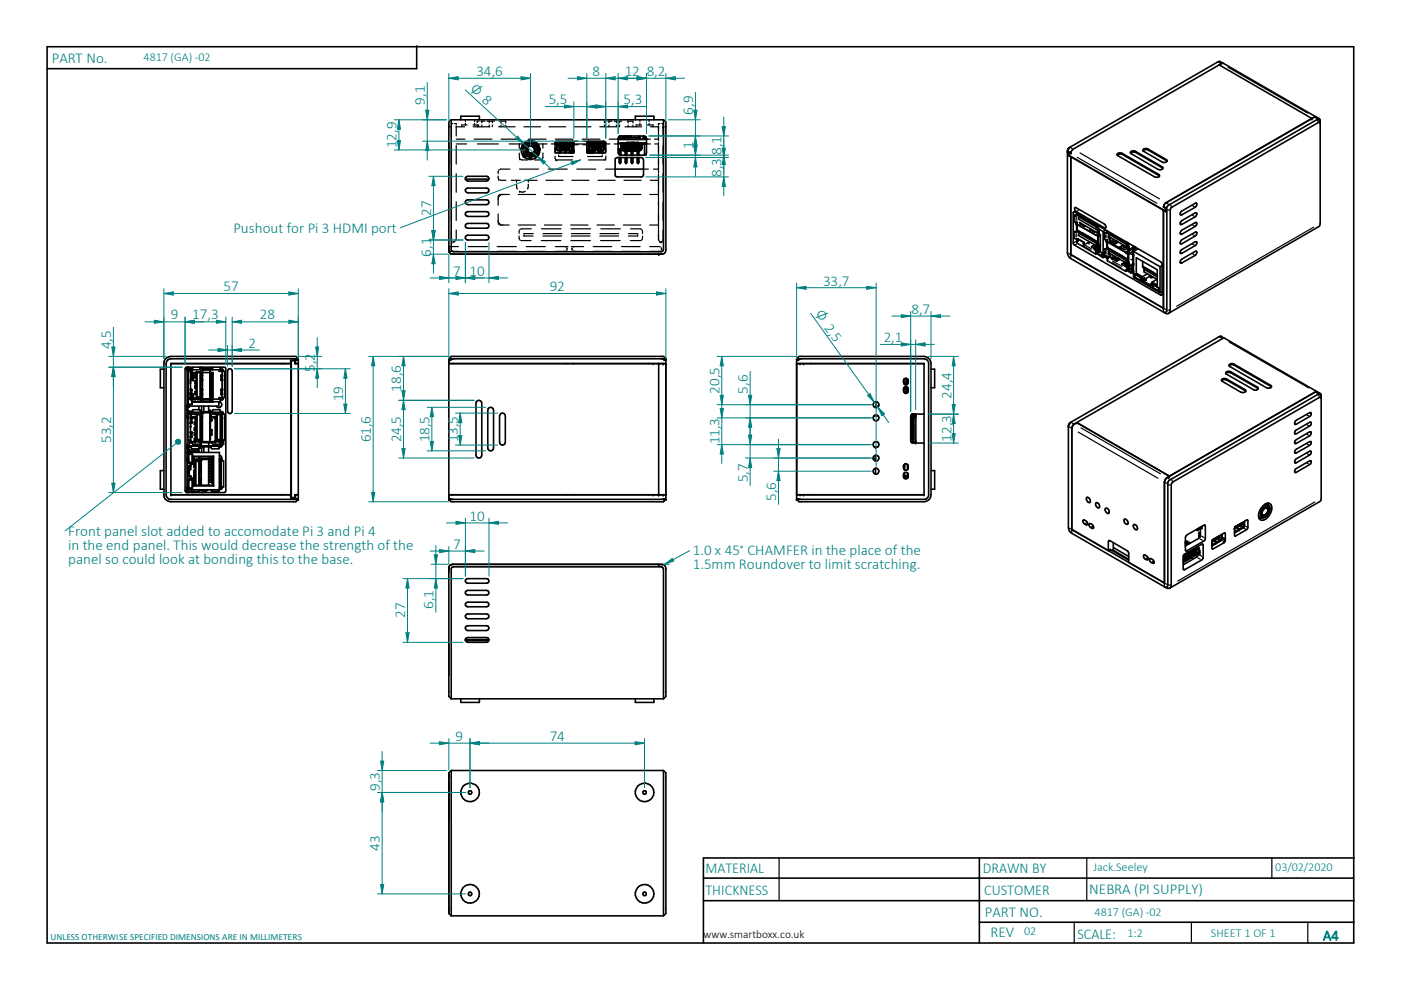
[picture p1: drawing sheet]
<svg xmlns="http://www.w3.org/2000/svg" width="297mm" height="210mm" viewBox="0 0 297 210" stroke-linecap="round" stroke-linejoin="round" font-family="sans-serif">
<defs><g id="words">
<g font-size="3.2" fill="#008080">
<text x="11" y="13.3">PART No.</text>
<text x="101" y="16.1">34,6</text>
<text x="125.6" y="16.1">8</text>
<text x="132.5" y="16.1">12</text>
<text x="137.1" y="16.1">8,2</text>
<text x="90.1" y="22.2" transform="rotate(-90 90.1 22.2)">9,1</text>
<text x="116.3" y="22.1">5,5</text>
<text x="132.2" y="22.1">5,3</text>
<text x="146.9" y="24.3" transform="rotate(-90 146.9 24.3)">6,9</text>
<text x="84.1" y="31.4" transform="rotate(-90 84.1 31.4)">12,9</text>
<text x="146.9" y="31.5" transform="rotate(-90 146.9 31.5)">1</text>
<text x="152.9" y="32.9" transform="rotate(-90 152.9 32.9)">8,1</text>
<text x="152.9" y="37.5" transform="rotate(-90 152.9 37.5)">8,3</text>
<text x="91.4" y="45.8" transform="rotate(-90 91.4 45.8)">27</text>
<text x="49.5" y="49.3">Pushout for Pi 3 HDMI port</text>
<text x="91.4" y="54.4" transform="rotate(-90 91.4 54.4)">6,1</text>
<text x="96.1" y="58.5">7</text>
<text x="99.6" y="58.5">10</text>
<text x="47.4" y="61.7">57</text>
<text x="116.5" y="61.7">92</text>
<text x="174.5" y="60.5">33,7</text>
<text x="36.2" y="67.7">9</text>
<text x="40.8" y="67.7">17,3</text>
<text x="55.1" y="67.7">28</text>
<text x="193.2" y="66.5">8,7</text>
<text x="23.6" y="74.1" transform="rotate(-90 23.6 74.1)">4,5</text>
<text x="52.7" y="73.7">2</text>
<text x="187.4" y="72.5">2,1</text>
<text x="66.8" y="78.9" transform="rotate(-90 66.8 78.9)">5,2</text>
<text x="85" y="83" transform="rotate(-90 85 83)">18,6</text>
<text x="152.6" y="83.5" transform="rotate(-90 152.6 83.5)">20,5</text>
<text x="158.5" y="83.4" transform="rotate(-90 158.5 83.4)">5,6</text>
<text x="72.7" y="85" transform="rotate(-90 72.7 85)">19</text>
<text x="201.7" y="84.5" transform="rotate(-90 201.7 84.5)">24,4</text>
<text x="23.6" y="93.9" transform="rotate(-90 23.6 93.9)">53,2</text>
<text x="78.6" y="93.8" transform="rotate(-90 78.6 93.8)">61,6</text>
<text x="85" y="93.8" transform="rotate(-90 85 93.8)">24,5</text>
<text x="91.1" y="93.8" transform="rotate(-90 91.1 93.8)">18,5</text>
<text x="97.1" y="93.8" transform="rotate(-90 97.1 93.8)">13,5</text>
<text x="152.6" y="94.2" transform="rotate(-90 152.6 94.2)">11,3</text>
<text x="201.7" y="93.7" transform="rotate(-90 201.7 93.7)">12,3</text>
<text x="158.5" y="102.2" transform="rotate(-90 158.5 102.2)">5,7</text>
<text x="164.5" y="106.2" transform="rotate(-90 164.5 106.2)">5,6</text>
<text x="14.5" y="113.6">Front panel slot added to accomodate Pi 3 and Pi 4</text>
<text x="99.6" y="110.4">10</text>
<text x="14.5" y="116.6">in the end panel. This would decrease the strength of the</text>
<text x="14.5" y="119.6">panel so could look at bonding this to the base.</text>
<text x="96.1" y="116.4">7</text>
<text x="146.9" y="117.7">1.0 x 45v CHAMFER in the place of the</text>
<text x="146.9" y="120.7">1.5mm Roundover to limit scratching.</text>
<text x="85.9" y="131" transform="rotate(-90 85.9 131)">27</text>
<text x="91.9" y="129.1" transform="rotate(-90 91.9 129.1)">6,1</text>
<text x="96.6" y="157.1">9</text>
<text x="116.5" y="157.1">74</text>
<text x="80.5" y="167.7" transform="rotate(-90 80.5 167.7)">9,3</text>
<text x="80.5" y="180.4" transform="rotate(-90 80.5 180.4)">43</text>
<text x="149.6" y="185">MATERIAL</text>
<text x="208.4" y="185">DRAWN BY</text>
<text x="149.6" y="189.7">THICKNESS</text>
<text x="208.7" y="189.7">CUSTOMER</text>
<text x="230.9" y="189.6">NEBRA (PI SUPPLY)</text>
<text x="208.8" y="194.4">PART NO.</text>
<text x="210" y="198.7">REV</text>
<text x="228.4" y="199.1">SCALE:</text>
</g>
<g font-size="3.1" fill="#008080">
<text x="99.5" y="19.1" transform="rotate(43 99.5 19.1)">O 8</text>
<text x="172.7" y="66.7" transform="rotate(54 172.7 66.7)">O 2,5</text>
<text x="280.5" y="199.4">A4</text>
</g>
<g font-size="2.6" fill="#008080">
<text x="30.4" y="12.9">4817 (GA) -02</text>
<text x="231.9" y="184.6">Jack.Seeley</text>
<text x="270.4" y="184.7">03/02/2020</text>
<text x="232.1" y="194.1">4817 (GA) -02</text>
<text x="217.1" y="198.3">02</text>
<text x="239.1" y="198.7">1:2</text>
<text x="256.7" y="198.7">SHEET 1 OF 1</text>
</g>
<text font-size="2.4" x="149.2" y="199">www.smartboxx.co.uk</text>
<text font-size="2" fill="#008080" x="10.7" y="199.3">UNLESS OTHERWISE SPECIFIED DIMENSIONS ARE IN MILLIMETERS</text>
</g></defs>
<g fill="none" stroke="#000" stroke-width=".34">
<path d="M10 9.9h277v190h-277zM88.3 9.7v4.9h-78.3M258.5 13.8l-31 17.8-.4 .6-.1 .4-.4-.3M258.5 13.8l19.6 11.3M258.6 13l-31.6 18.1M258.7 13.1l.6 .3M259.1 13.5l-.6 .3M259.4 13.4l-.9 .4M259.4 13.4l20.3 11.7M95.7 25.4l-.5 .5v27.3M95.7 25.4v27.5v.2l.5 .3 44.2-.1 .3-.4v-27.5M95.7 25.4h45"/>
<path d="M97.7 25.4v-.8h3.9v.8M98.7 38h5M98.9 37.5l4.3-.1 .3 .1 .1 .5-.4 .4h-4l-.5-.4v-.3zM98.9 40l4.3-.1 .3 .1 .1 .5-.4 .4h-4l-.5-.4v-.3zM110.5 31.5h.5M110.5 31.5v.2h.5M110.7 31v.7M110.8 30.7h.2M110.9 30.6h.8M111 33.1h.7M111 30.6v2.5M111.1 30.4h.1"/>
<path d="M111.2 30.3h2.6M111.2 30.3v.3M111.2 30.3a2 2 0 0 0-.3 2.8 2 2 0 0 0 2.7 .3 2 2 0 0 0 .6-2.7M111.2 30.3a2.01 2.01 0 0 1 2.6 0M111.3 33.1v.3M111.5 31.8a1.21 1.21 0 0 0 1.2 .9M111.5 31.8a.89 .89 0 0 1 1.2-.8 .89 .89 0 0 1 .5 1.3M111.5 31.8l.4 .8M111.6 32.2l.3 .4M111.7 31.3a.97 .97 0 0 0 .3 1 .97 .97 0 0 0 1.1 .1M111.8 31.5a.91 .91 0 0 0 .5 .9 .91 .91 0 0 0 .9-.1M111.8 31.5h.2"/>
<path d="M111.8 31.4v.3h.2M111.8 31.2v.3M111.9 32.6l.4 .1M111.9 31.1v.6M112 31.1v1M112.2 30.4a1.25 1.25 0 0 1 1.7 1.1M112.3 33.3v.5M112.6 33.3v.5M112.6 30.4a1.21 1.21 0 0 1 1.2 .9M113.2 32.3a.9 .9 0 0 1-1.3 .3M113.5 30.6h.4v2.5h-.7M113.5 33.1v.4"/>
<path d="M113.8 30.3l.4 .4M113.8 33.1v.2M114.2 31.5h.3M114.2 30.7v2.1h-.3M114.3 31v.7M114.5 31.6l-.3 .1M117.7 30.3v1.7l.1 .3 3.5 .1 .3-.1 .1-.3M117.7 31.5h.4M117.7 30.3h4M117.7 30.3l.4-.4h3.2l.4 .4M117.7 31.7h.4M117.7 30.4h4"/>
<path d="M118 30.4v1.3M118.1 30.4v1.3l.1 .2h3l.1-.2v-.8M118.2 30.9l.3-.3h2.4l.3 .3v.8h-3zM118.2 30.4v.2M118.3 30.4v.2M118.6 31.9v.5M118.6 31.6h.6M118.7 31l-.1 .2M118.7 31v.2h-.5M118.7 31.3h1.9M118.8 30.9l-.1 .1M118.8 31h.1"/>
<path d="M118.8 30.9h1.7M118.9 31.9v.5M119 31h.1M119.2 31h.1M119.4 31h.1M119.6 31h.1M119.7 30.4v.2M119.7 31.9v.5M119.8 31.9v.5M119.8 31h.1M119.9 31.9v.5M120 31h.1"/>
<path d="M120.1 31.9v.5M120.2 31.6v.1M120.2 31.6l.5 .1M120.2 31h.2M120.2 31.3l-.4 .2-.1 .2M120.4 31h.1M120.4 31.3l-.6 .4M120.5 30.9h.1M120.6 31.3l-.7 .4M120.6 30.9v.1M120.6 31v.2h.6M120.6 31l.2 .2"/>
<path d="M120.7 32.3h.9M120.9 31.9l-.2 .3 .6-.1v.2h-.2v-.2M120.9 32h.8M120.9 32v.2M120.9 30.4l.4 .5M120.9 30.6l-.3 .3M121 30.7l-.4 .3M121.1 30.6h.6M121.1 32.3v.1l.1-.1M121.2 30.4v.2M121.2 32.3v.1M121.2 30.4h-2.7l-.4 .5"/>
<path d="M121.2 30.9l-.5 .2M121.2 30.7h.5M121.3 32.2h.2M121.3 31.8l.2-.2v.3M121.3 30.9h.4M121.3 30.4v.2M121.4 30.4h.2M121.5 31.7v.2M121.5 31.8h.2M121.7 30.3v1.7M121.7 32.1l-.2 .2 .1-.1M121.7 32h-.8"/>
<path d="M121.7 31.8l-.4 .1M124.4 30.3h4M124.4 30.4h.4M124.4 30.3l.4-.4h3.3l.3 .4M124.4 30.3v1.7M124.4 31.6l.1 .3M124.4 32h1.5M124.4 31.9h.5M124.4 30.7h.4M124.4 30.9h.4M124.4 30.4h4M124.5 32.2h.1"/>
<path d="M124.5 31h.3M124.5 30.9v.2h.3M124.5 32.3h1.6M124.5 32.1h.3v.2h-.3zM124.5 31.8h.3M124.6 32.3v.1l.1-.1M124.8 32.2h.2M124.8 30.4v.2M125 30.4h2.7M125 30.4v.2h-.6M125 30.9l.2-.3h2.4l.3 .3M125 30.9h.9"/>
<path d="M125 30.9v.8h2.9M125 30.7l1.1 .2M125.1 32.3v.1l.1-.1M125.2 30.4l-.4 .5M125.3 32.1v.2h-.3v-.2l.6 .1M125.4 31.6h.5M125.5 31v.2h-.5M125.5 31.3h1.9M125.5 31l-.2 .2M125.6 32.1h.2v.2h-.2zM125.6 30.9l-.1 .1M125.6 31h.1"/>
<path d="M125.6 32.3v.1l.1-.1M125.6 30.9h1.7M125.8 31h.1M125.8 30.6l.4 .3M125.9 31.9l.2 .3h-.3M125.9 32l.1 .2M126 31h.1M126.2 31h.1M126.2 31.3l.7 .4M126.4 31h.1M126.4 31.3l.6 .3M126.4 30.4v.2"/>
<path d="M126.6 31h.1M126.6 31.3l.5 .3M126.8 31h.1M126.8 31.9v.5M126.9 31.9v.5M127 31.7h.5M127 31h.1M127 31.9v.5M127.2 31h.1M127.2 31.9v.5M127.3 30.9l.1 .1M127.4 31l.1 .2"/>
<path d="M127.4 31v.2h.5M127.5 31.9v.5M127.6 30.4l.5 .5M127.8 31.9v.5M127.9 30.4v.2M127.9 30.9v.8M128.1 31.5h.3M128.1 31.7h.3M128.1 30.4v1.3l-.2 .2h-2.9l-.2-.2v-.8M128.1 30.4v1.3M128.3 30.4v1.3M128.4 30.3v1.7l-.1 .3-3.5 .1-.3-.1-.1-.3"/>
<path d="M130.4 35.9h6M130.5 33.7l.4-.3h5.3l.2 .5v3.4l-.5 .2h-5.2l-.3-.5zM131.1 31.5h.6M131.1 30.3h1.8M131.1 29.5h6M131.1 31.7h.6M131.1 30.4h1.1M131.1 29.6h6M131.3 34.5h.3M131.3 28.9v.6M131.3 31.7v1.1M131.3 33.4v1.1"/>
<path d="M131.3 28.9h.3M131.3 34.4h.3M131.3 28.9l-.2 .4v3.1l.2 .4M131.3 29h.3M131.3 34.5l.1 .2 .2-.2M131.6 28.8v.1M131.6 28.8h5l.4 .3M131.6 28.8l-.3 .1M131.6 28.9v.6M131.6 31.7v1.2M131.6 33.4v1.1M131.7 30.4v1.3"/>
<path d="M131.8 30.4v.2M131.8 31v.5M131.9 31.6l.4 .2h3.2M131.9 31.5v.1M131.9 31.4l.4 .1M131.9 31.5l.1 .2h.4M131.9 30.4l-.1 .2M132.1 29l.3 .1h-.3M132.1 29.3l.3-.1-.3 .1M132.1 28.8v.7M132.2 31.1l.4 .1M132.2 31.3v.1"/>
<path d="M132.3 30.9l-.1 .1M132.3 30.6h-.3a.77 .77 0 0 0-.1 1M132.3 31.5h.2M132.3 31h3.2v.2M132.3 31.3h3.2M132.4 31.3l.2 .4h3l.1-.3M132.5 31.4h3.2M132.5 30.6l-.3 .3M132.5 28.9h1.4v.2l-1.2 .1M132.5 28.8v.4h3v-.4M132.5 30.4h.1M132.6 34.5h.3"/>
<path d="M132.6 34.4h.3M132.6 32v.9M132.6 33.4v1.1M132.6 31.2h-.4l.1 .3M132.6 34.5l.1 .2 .2-.2M132.6 31.5v.1M132.6 31.2h.1M132.7 31.2h.2M132.7 31.8h.6M132.7 30.4h.1M132.8 31.8h-.5M132.8 31.1v.1"/>
<path d="M132.9 32v.9M132.9 33.4v1.1M133 30.3l-.1 .1 .1-.2h1l.1 .2-.1-.1M133 31.8h1.8M133 29.1v.1M133.1 31.1v.2M133.2 31.1l.1 .1zM133.2 31.1h.1M133.2 30.6h-.5l-.3 .2v.2M133.4 31.1l.2 .1zM133.4 31.1h.2M133.5 31.8h-.1"/>
<path d="M133.7 31.1l.1 .1zM133.7 31.1h.1M133.9 34.5h.3M133.9 34.4h.3M133.9 30.4v.2M133.9 32v.9M133.9 33.4v1.1M133.9 34.5v.2l.3-.2M133.9 31.1l.2 .1zM133.9 31.1h.2M134.2 32v.9M134.2 33.4v1.1"/>
<path d="M134.2 31.1l.1 .1zM134.2 31.1h.1M134.2 30.3v.1v-.2h1.1l.1 .2-.1-.1M134.2 31.8h.1M134.4 31.1l.2 .1zM134.4 31.1h.2M134.5 30.6h.6M134.7 25.4v-.8h3.9v.8M134.7 31.1v.2M134.8 31.2h.3M135 31.1v.1M135 31.8h.5"/>
<path d="M135 30.4h.1M135.1 34.5h.3M135.1 32v.9M135.1 33.4v1.1M135.1 34.4h.3M135.1 34.5l.1 .2 .2-.2M135.2 31.2h.3zM135.2 31.8h-.8M135.2 30.4h.1M135.4 30.3h.5M135.4 30.9v.1M135.4 32v.9"/>
<path d="M135.4 33.4v1.1M135.5 30.9h-3.3v.3M135.5 30.6l.4 .2 .1 .6M135.5 30.6h-3.3l-.2 .1-.1 .7M135.5 31.3v.1M135.5 30.6l.2 .1M135.5 30.4l.5 .3M135.6 30.6l.2 .3M135.6 31.5v.1M135.6 29.2h.2M135.6 29.5v-.5h.2v.5M135.8 30.4h.2"/>
<path d="M135.8 31.2h.1M135.8 31.2l-.1 .2M135.8 31.5l-.4 .2M135.9 31.5v.1M135.9 31.6l-.3 .2M135.9 31.6l-.4 .2M135.9 30.3h.1M135.9 30.9l-.1 .3M135.9 30.4l.1 .1M136 31.4l-.3 .1M136 30.4v.2M136 31.4l-.1 .2"/>
<path d="M136 30.3h1.1M136.1 31a.69 .69 0 0 1-.6 .9h-3.2a.74 .74 0 0 1-.6-.7 .74 .74 0 0 1 .6-.7h3.2l.5 .2 .1 .3M136.1 30.5h.1M136.1 30.4v1l-.3 .5-3.5 .1-.4-.1-.2-.2M136.2 30.4v.2h.4M136.4 29.3h.7M136.9 32.8l-.3 .1M136.9 32.7v.1M137 32.7l-.3 .2-5.4-.1M137 29.1l.1 .2M137 29.1h-.6v.4M137 29h-.6v.5"/>
<path d="M137.1 30.4h-.5v2.4M137.1 29.3l-.1 3.4M137.1 29.4l-.1 .1M137.1 30.4h-4.8l-.4 .1-.2 .5M140.7 25.4l.5 .5v27.2l-.1 .4-.7 .4M226.5 33l.5 .3M226.6 32.9l-.1 .1M226.6 32.9l20.5 11.8M226.6 32.3v.6M226.7 32.3h-.1M227 33.2l19.7 11.4v20.8l-19.7-11.4zM227 31.1a.96 .96 0 0 0-.7 .9v21.6a1.66 1.66 0 0 0 .7 1.2l19.7 11.4"/>
<path d="M227 31.1l-.5 .6-.2 .5M227.1 32.2l-.1 .2-.5-.3v.9M236.9 32.9v-.2a.9 .9 0 0 1 1-.2l7.8 4.5 .1 .3M236.9 32.9l.4-.3 .6 .1 7.9 4.6M236.9 32.9l7.9 4.6a.82 .82 0 0 0 1-.2M239.7 32.5v-.2a.86 .86 0 0 1 1-.2l5.7 3.2 .1 .4M239.7 32.5a.9 .9 0 0 1 1-.2l5.8 3.4M239.7 32.5l5.8 3.4a.86 .86 0 0 0 1-.2M242.4 32v-.3a.82 .82 0 0 1 1-.1l3.9 2.2 .1 .4M242.4 32a.82 .82 0 0 1 1-.2l4 2.4M242.4 32l4 2.3a.79 .79 0 0 0 1-.1M278.1 25.1l-30.9 17.9"/>
<path d="M278.9 24.8h.2M278.9 24.8l-31.7 18.2M278.9 24.8l-.8 .3M279.5 25.1l-31.4 18.2a.97 .97 0 0 0-.7 1.2v21.2l-.2 .5h-.5M279.8 25.3v22.5l-.2 .2-31.8 18.4M279.9 26.2l-.2-.3-.1 .1-31.3 18.1-.2 .4v21.2a.77 .77 0 0 1-.5 .8 .77 .77 0 0 1-.9-.3M95.2 53.1v.4l.7 .4M95.2 53.3l.4 .5 .3 .1M95.9 53.9h44.6M98.9 42.5l4.3-.1 .3 .1 .1 .6-.4 .3h-4l-.5-.3v-.4zM98.9 45l4.3-.1 .3 .1 .1 .6-.4 .3h-4l-.5-.3v-.4zM98.9 47.5l4.3-.1 .3 .1 .1 .5-.4 .4h-4l-.5-.4v-.3z"/>
<path d="M98.9 50l4.3-.1 .3 .1 .1 .5-.4 .4h-4l-.5-.4v-.3zM227.6 44.9l18.5 10.6 .3 .5-.1 6.6-18.7-10.8zM227.8 44.1l.3-.1 6 3.5a.54 .54 0 0 1 .3 .8l-6.3-3.5zM227.9 49.1h-.2M227.9 45.6l-.2 .1M228 47.4l.3-.2v1.8l-.4 .1M228.1 47.4l4.6 2.7 .1 1.2-4.4-2.5M228.3 50.8v.6h.1M228.3 50.6l.2 .5v-.5l1.3 .8v.7M228.3 47.5h.1M228.3 45.3l-.1 .4-.3-.1M228.4 45.3l-.1 .5h-.6v1.1l.2 .2 .5 .1v1.9l-.3 .2-.4-.1v1.2l.2 .2h.5l.2 .4"/>
<path d="M228.4 51.4v.2l3.9 2.2M228.4 45.4l3.9 2.4M228.6 50.7l-.2 .7M228.6 50.7l1.2 .7M228.7 49.4v.6l3.7 2.1M228.7 49.4l3.7 2.2M228.7 46v.5l3.7 2.1M228.7 46l3.7 2.1M228.8 45.8l-.1 .2M228.8 49.1l3.9 2.3v.4M228.8 49.1l-.1 .3M228.9 47.2l3.8 2.2"/>
<path d="M228.9 49.1h-.1M229.1 47.3l-.1 .2 .9 .5 .3-.1M230.9 51.7l-.3-.2-.4 .2M231.1 51.3l-.4 .2M231.2 48.6l-.1 .1 .9 .5 .3-.1M231.3 48.6l-.2 .1M231.5 52.4l.5 .3M232.1 51.9l-.6 .5M232.2 52l-.7 .4M232.2 52.3v.1M232.2 52.4v.8M232.2 52.6l.5 .3"/>
<path d="M232.2 52.4l.5 .2M232.2 52.6l-.3 .1 .3 .2M232.2 51.9l-.1 .3 .1 .2M232.3 47.5v.3M232.3 52.8l.4 .2M232.4 52.9l.3 .1M232.4 53.6l1.2 .7v-.7l-.6-.3 .6 .3M232.4 53.6l1.2 .6M232.4 53.7l1.5 .9M232.4 53.6l-.1 .2M232.4 52.1l.2 .1-.4 .2M232.4 47.8l.4 .2-.1 .3"/>
<path d="M232.4 48.1v.5M232.4 51.6v.5M232.4 47.8l.3 .2M232.4 48.6l.3 .1M232.4 47.7h.1M232.4 47.8h-.1M232.7 51.9l.2 .3-.1 1.2-.1-.1zM232.7 48.4l.2 .3-.1 1.3M232.7 48.4v1.4l.1 .2M232.7 48v.3M232.7 51.8v.1M232.7 48l-.3 .1"/>
<path d="M232.7 48.3v.1M232.8 47.8v.6l.2 .3v1.1l-.1 .2M232.8 49.9l-.1 1.9M232.8 51.4l-.4 .2M232.8 53.4l-.4-.1-.1 .5M232.8 53.6l-.4-.1v.1M232.9 50l-.1 1.9 .2 .3v1.1l-.1 .1M233 48.6l.9 .5M233 49.6l.3 .1v3.6l-.3-.2M233 52.9l.3 .1M233.2 51.9l.1-.1v.1M233.3 52.6l-.1 .2"/>
<path d="M233.3 49.9l-.5 .2M233.9 49.1v5.5M234.1 49.4h.5l.1-.5v.5h-.6v1.2l.4 .3M234.1 54.4l.8 .5M234.4 54.3l-.5 .3M234.4 48.8l-.5 .3M234.5 51.1l4.3 2.5M234.5 50.9h.3v1.9l-.3 .2-.4-.1v1.2l.3 .2 .4 .1 .1 .3-.1 .6 3.9 2.2M234.6 50.9l-.2 .2M234.7 51.2l4.4 2.6h.2l.8-.4M234.7 54.3v.4l.2 .1M234.7 50.8v1.9l-.1 .1h-.5"/>
<path d="M234.8 49.1l4 2.4M234.8 52.5l4.4 2.5M235.1 49.4v.1M235.1 53.1v.5l3.7 2.2M235.1 49.7v.5l3.7 2.1M235.1 49.7l3.7 2.1M235.1 53.7l-.1 .1h.2M235.1 53.1l3.7 2.2M235.1 50.2l-.1 .2 .2-.1M235.2 49.4l-.1 .3M235.2 50.2l.1 .9h.5M235.2 53.7l.1 .9h.5"/>
<path d="M235.2 52.9h-.1M235.2 52.8l3.9 2.3M235.2 52.8l-.1 .3M235.2 53.7l-.1 .1M235.2 50.2l-.1 .1M235.3 52.7l-.2 .3M235.3 52.8h-.1M235.4 51.1l.9 .6 .8-.3M235.8 51.2v.2M235.8 54.7v.2M236.3 54.4l-.5 .4 .8 .6 .9-.4M236.4 54.8l.2 .1 .5-.1"/>
<path d="M236.5 54.4l-.1 .3 .1 .2 .5-.2M236.7 51.1l-.3 .1-.3-.1 .4 .2 .2-.2M236.8 55.2h.2M237.2 54.9l-.4 .3M237.3 54.9l-.4 .3M237.5 52.4l.9 .5 .7-.2M238.1 51.9l-.6 .4M238.2 52.3l.1 .2 .5-.1M238.2 51.9l.1 .5 .5-.1M238.2 52l-.7 .4M238.5 55.6l-.6 .4 .9 .6 .3-.1M238.5 56l.2 .2 .4-.1"/>
<path d="M238.5 55.7l-.6 .4M238.6 55.6l-.1 .3 .1 .2 .5-.1M238.7 51.2l.1 .3M238.8 51.5l.3 .1v.4M238.8 57.3l1 .6M238.8 51.3l.1 .1M238.8 57.3l-.1 .2M238.8 51.5l.3 .1M238.8 51.8v.5M238.8 55.3v.5M238.8 55.8h.3M238.8 52.3l.3 .1"/>
<path d="M238.9 56.4h.2M239.1 56.3l-.2 .1M239.1 56.3l-.1 .1M239.1 55.5l.2 .4v1.2M239.1 52.1l.2 .4-.1 3M239.1 52.1v1.4l.2 .1M239.1 55.5v1.6M239.1 53.3l-.3 .3 .3-.2M239.1 57.1l-.3 .1-.1 .3M239.1 51.6v.4M239.1 55.1v.4M239.1 55.1l-.3 .2"/>
<path d="M239.1 57.1h.1M239.1 57.1h.2M239.1 55.5h.1M239.1 51.6l-.3 .2M239.1 52v.1M239.2 51.5l.1 .2-.1 .4M239.2 53.6l-.1 1.9M239.2 55.1h-.1M239.2 51.6h-.1M239.2 57.2l-.4 .1M239.2 52.1l.2 .3v1.1l-.1 .1M239.2 55.6l.2 .2v1.2l-.1 .1"/>
<path d="M239.3 57.1l-.1 .1M239.6 53.7l.6 .4 .1 1.2M239.9 56.9l.2-.2-.9 .5M239.9 57.7l.4 .3M240 56.1l-.4 .3M240 52.7l-.4 .2M240.1 52.7h-.2l-.3 .3 .5-.3M240.1 52.4l.3 .3v.6M240.1 52.4v1.4l.2 .2M240.1 55.9v1.4l.2 .1M240.1 56.2l-.2-.1-.3 .3 .5-.2M240.1 56.9h-.2"/>
<path d="M240.1 55.9l.2 .1M240.2 52.1v.2M240.2 52.3l-.1 .1M240.3 57.4h-.4l-.1 .5M240.3 52.1l-.1 .2M240.3 53.9v1.8l-.2 .2M240.3 53.3v5.5l5.7 3.3M240.3 57.6l-.4-.1-.1 .4M240.3 53.3l5.7 3.3M240.4 52.2l.1 1M240.6 58.1l1.3 .7v.8l-1.3-.8zM240.7 52.4v.1"/>
<path d="M240.9 58.1v-3.4l4.5 2.5v3.5l-1.1-.7-.3 .2M240.9 58.1l1.1 .7M240.9 58.1l.2-.1 1.1 .7M241.3 52.7l-1 .6M241.8 58.8l-1.2-.6v.6l1.2 .7M241.8 58.9v.6M242 59.3l.4 .2M242 58.8v.5M242.2 58.7v.5l.4 .2v.2M242.2 58.7l-.2 .1M242.3 55.4v1M242.3 56.5l3.1 1.8"/>
<path d="M242.4 59.8l1.6 .9v-.5M242.4 59.5v.3M242.6 59.6l1.7 1v-.8M242.6 57.1v.6l2.8 1.6M242.6 59.6l-.2 .2M242.6 57.1l.1-.2 2.7 1.5M242.6 57.1l2.8 1.6M242.7 56.7l-.2 .3M242.8 56.8l-.3 .1M243 59.1v.3l-.4 .2M243 59.1l-.3-.2-.7 .4M243 59.1l-.6 .4"/>
<path d="M243.3 58l-1.1 .7M243.9 58.5l-1 .6M243.9 58.8h.1M243.9 58.4v.4l.2 .1 .4-.2M244.3 59.8l1.1 .7M245.3 59.2l-1 .6M246 56.6v5.5M246.4 56.3l-.4 .3M246.7 43.9l.4 .3M246.8 43.9h-.1M246.9 43.2l-.2 .7M247 43.2l-.3 .6 .5 .3v.8l-.4-.3"/>
<path d="M247.1 44.2v.5M247.2 44.7h-.1M247.2 44.1l-.1 .1M247.2 43l-.2 .2M250.4 55.2l3.2-1.9a.58 .58 0 0 1-.2 .8l-3 1.7-.2-.1zM250.4 44.9l3.2-1.8a.58 .58 0 0 1-.2 .8l-3 1.7-.2-.1zM250.4 47l3.2-1.9a.58 .58 0 0 1-.2 .9l-3 1.6-.2-.1zM250.4 49l3.2-1.8a.54 .54 0 0 1-.2 .8l-3 1.7-.2-.2zM250.4 51.1l3-1.9 .3 .1-.1 .6-.2 .1-3 1.7-.2-.1zM250.4 53.1l3-1.8 .3 .1-.1 .5-.2 .2-3 1.7-.2-.2zM34.8 78.3h-.8v3.9h.8M39.4 77.9h8.1h.3l.1 .3v25.9l-.1 .2-.3 .1h-7.9l-.4-.3v-25.9z"/>
<path d="M39.7 77.9v26.5M39.7 78.1h1.1M39.7 77.9h.2M39.7 77.9v.2M39.9 78.6v7.1h.7l.1-.9M39.9 78.7h.5M39.9 78.5h.3M39.9 77.9v.2M40 77.9v.2M40.2 78.5h-.4v1.8M40.2 78.5v.2M40.4 78.5l.3 .1v1.7"/>
<path d="M40.4 78.5h.3v1.8h-.3M40.5 78.4h6.6l.1 6.1-6.7 .1zM40.8 78.2h-.3l-.3 .3M40.9 79v1.5M40.9 79h4.3M40.9 79l.1 .1M40.9 77.9l-.1 .5M41 79.1v1.6M41 79.1h.7M41.4 79.5h.3M41.7 79.5h-.3v.6h.3M41.8 78.9l-.1-.2v5.6"/>
<path d="M41.8 78.9v5.3M41.8 78.9h.6v5.3M42.3 77.9l.2 .1v.4M42.5 78.1h2.5M42.5 78.2h2.5M42.6 78.7v5.6M42.6 79.1h.3M42.6 79.6v.8M42.8 77.9v.2M42.8 79.6l.1 .2M42.9 79.1v.4l-.2 .1M42.9 79.5l-.2 .1a.61 .61 0 0 1 0 .8l.2 .1"/>
<path d="M44.5 77.9h.1v.2M44.5 78v6.8M44.5 78.4h-1.6v6.2h2.1M44.6 79.1h.4M44.6 80h.2M44.6 79.8l.3 .1M44.6 78.4v5.7h-.1M44.7 79.1l-.1 .1M44.8 79.9l.1 .2M44.8 79.1l-.1 .4 .2 .4M44.9 79.8h.1M44.9 79.1v.8"/>
<path d="M45 79.1v6M45.2 79v5.6M45.2 79l-.2 .1M45.2 77.9l-.2 .1v.4M46.4 78.7h.4M46.4 78.4h.7M46.6 77.9l.1 .5M46.7 78.2l.5 .1 .1 .4M46.9 79.6v.8M47 79.6l.2 .2M47.1 78.5v1l-.1 .1M47.2 79.5l-.3 .1a.61 .61 0 0 1 0 .8l.3 .1"/>
<path d="M47.2 78.7h.5v5.6h-.5M48.3 78.4l.3-.2h.3l.3 .5v8.5l-.3 .5h-.3l-.3-.5zM61.6 77.1v-.7h1.1v.7M61.6 76.9h.2M61.7 77.1v27.8M61.8 77.1h-25.6v27.8h25.6M62.5 76.9h.2M62.8 76.2l-26.6-.1a1.01 1.01 0 0 0-1 1v27.8a1.01 1.01 0 0 0 1 1l26.6-.1M62.8 76.2h.2M63.2 77.1h-.7v-.6h-.7v29h.7v-.6h.7M63.2 76.1l-.5-.5h-26.5a1.48 1.48 0 0 0-1.4 1.5v27.8a1.4 1.4 0 0 0 1.4 1.5h26.5l.5-.5v-29.8M95.2 77.1h46"/>
<path d="M95.2 76.1v29.8l.5 .5h45l.5-.5v-29.8M95.2 76.1l.5-.5h45l.5 .5M95.4 76.2h.2M95.6 76.2h45.1M139.7 77.1v27.8M140.8 76.2h.2M168.9 77.1h27v27.8h-27M168.9 76.1l.5-.5h26.5a1.55 1.55 0 0 1 1.5 1.5v27.8a1.48 1.48 0 0 1-1.5 1.5h-26.5l-.5-.5v-29.8M169.1 76.2l26.8-.1a1.01 1.01 0 0 1 1 1v27.8a1.01 1.01 0 0 1-1 1l-26.8-.1M197.4 78.3h.8v3.9h-.8M244 60.2l.3 .2M244.4 60.3l1.3 .7v.8l-1.3-.8z"/>
<path d="M244.5 60.4l1.2 .6M244.5 61l1.2 .7M246.4 61.8l-.4 .3M34.8 99.8h-.8v3.9h.8M39.7 86.1h6.7v-.9a.63 .63 0 0 1 .5 .9 .63 .63 0 0 1-1.1 0M39.7 88.7h.2M39.7 94.2h.4M39.7 97.7h.1M39.7 95.8v.1M39.7 94.7h.9M39.7 94.6h.3M39.7 95.9h6.8v7.9h-6.8"/>
<path d="M39.7 88.2h.2M39.7 88.3h.2M39.7 86.1v2.6M39.7 94.2v10.2M39.7 87.8h.2M39.7 87.4h.5M39.7 88.5h.2M39.7 88h.2M39.7 87.3h1.1M39.8 86.3v1M39.8 87.4v.4M39.8 88v.2"/>
<path d="M39.8 88.5v.2M39.8 94.2v.4M39.8 94.7v1.2M39.8 83.9v1.9h.9v-1M39.9 84.3h.5M39.9 86.1v.2M40 94.2v.5M40 96.3h.8v1.8h-.8zM40 98.8v2.2M40 94.5l.2 .2M40 98.8h.3M40 98.8l.1 .1"/>
<path d="M40 94.7v.4h-.2M40 96.4v1.6M40 97.4v.1M40 98h.7M40 96.3h.7M40.1 95.5l-.1 .1M40.1 87.2l-.1 .1 .8-.1M40.1 94.5h1M40.1 93.4h.1M40.1 93.3v1.2M40.1 98.9v2M40.1 93.7l.1 .2"/>
<path d="M40.1 93.9h.7M40.2 86.1v.2h-.5M40.2 98.9l.2 .5-.3-.1M40.2 84.3l.1 .4 .5 .1M40.2 87.3v.5M40.2 93.3l.1 .5 .2 .1M40.3 87.2l-.2 .1M40.3 95.4l-.3 .2M40.3 98.3v.5M40.3 98.3h.7M40.3 98.3l.2 .1M40.3 98.8l.2 .1h-.4"/>
<path d="M40.4 87.8h-.5v5.5h.5M40.4 88.6h.2M40.4 89.5h.2M40.4 83.9h.2M40.4 83.7h.5M40.4 80.7h.6M40.4 83.9h.3v.7M40.4 83.6h.6M40.4 80.5h.5M40.4 93.6l6.7 .1v-6.3h-6.6v6.3M40.4 80.3h.2M40.4 83.4h.2"/>
<path d="M40.4 82.5h.2M40.4 83.3l.1 .1M40.4 87.5h1v.2M40.4 91.6h.2M40.4 89.3l.1 .2M40.4 88.2h.2M40.4 88.3h1.3M40.4 92.5v.9M40.5 98.4l-.1 1h-.3M40.5 98.4h.9M40.5 87.3l-.3 .2M40.5 88.6l-.1 .2"/>
<path d="M40.6 94.6l.1 .6h1.4l.1-.2v-.4M40.6 89.5h-.2v.9M40.6 83.4l-.2 .1M40.6 82.6l-.2 .2M40.6 82.6a.61 .61 0 0 0 0 .8M40.6 88.6a.61 .61 0 0 0 0 .9M40.6 91.7l-.2 .1M40.6 91.7a.56 .56 0 0 0 0 .8l-.2-.2M40.7 82.6v.8M40.7 84v.6M40.7 88.6v.9M40.7 91.7v.8h-.3"/>
<path d="M40.8 96.4v1.6M40.8 93.7l.1 .5h1.4l.2-.1v-.4M40.8 87.4l.1-.5h1.4l.2 .1v.4M40.8 84.6l.1 .6h1.4l.2-.2v-.4M40.9 83.7v.9M40.9 85.2v.1M40.9 85.3h4.3M40.9 80.5l.1 .2M41 85.2l-.1 .1M41 96.7v1.6M41 96.7h4.3M41 98.3l.1 .1"/>
<path d="M41 96.7l.1 .2M41 83.6v1M41 83.6l-.1 .1M41.1 88.4v.2h.3M41.1 97.4h4M41.1 97.7h1.2M41.1 96.9v2.1h.3M41.1 96.9h4M41.4 99.7h-.2v.5h.2M41.4 93h-.2v.5h.2v.1M41.4 91.7h-.2v.5h.2M41.4 90.7h-.2v.5h.2"/>
<path d="M41.4 89.5h-.2v.5h.2M41.4 98.5h-.2v.5h.2M41.4 84.4v.2h-.4M41.4 80h.3M41.4 81.2h.3M41.4 80.8h.3M41.4 82.3h.3M41.4 81.7h.3M41.4 83.5h.3M41.4 83h.3M41.4 84.3h.5M41.4 99.7h-.3v.6h.3"/>
<path d="M41.5 88.9h.2M41.5 97.8l-.1-.1v5.2M41.5 88.9v4.8M41.5 97.8v5.1M41.5 97.8h.7M41.7 88.7h-.3l.1 .2M41.7 80.7h-.3v.6h.3M41.7 81.7h-.3v.6h.3M41.7 83h-.3v.6h.3M41.7 88.6h-.3v5.1M41.7 84.3h.9M41.7 93.3h.9"/>
<path d="M41.7 94.5h.9M41.7 94.5v-.2h-.6v.3M41.7 94.5v.1M41.8 87.9l-.1-.1v5.5M41.8 87.9v5.3M41.8 84.2h.6M41.8 84.2l-.1 .1M41.8 93.2h.6M41.8 87.9h.6M41.8 93.2l-.1 .1M41.9 84.4v.2h.9M42 95.4v.3"/>
<path d="M42.2 95.4h-2.2v.3h2.2M42.2 86.1v.8M42.2 93.3v.4M42.2 95.1v.8M42.2 97.8v5.1M42.2 96.9v.5M42.2 94.7h2.6M42.2 97.2h2.6M42.2 95h.6M42.3 93.3v.4M42.3 97.7v5.2M42.3 97.7l-.1 .1"/>
<path d="M42.4 93.4h.3M42.4 99.4h.3M42.4 98.6h.2M42.4 98.6a.61 .61 0 0 1 0 .8l.3-.2M42.4 87.9v5.3M42.4 84.2l.2 .1M42.4 93.2l.2 .1M42.5 85.1h2.5M42.5 84.8h2.5M42.5 93.9h2.5M42.5 87.3h2.5M42.5 98.6l.2 .1"/>
<path d="M42.6 88.2h.3M42.6 88.3h.3M42.6 92.5h.1M42.6 90.4h.1M42.6 89.5h.1M42.6 87.8h-1.9l-.1 .5M42.6 87.8v5.5M42.6 92.6l.1 .1M42.6 89.6l.1 .1M42.6 97.4h-.9v.3M42.6 87.8l-.2 .1M42.6 97.4l.1 .1"/>
<path d="M42.6 82.6v.8M42.6 88.6v.9M42.6 91.7v.8M42.6 93.9v.6M42.6 97.5v1l-.1 .1M42.6 99.4v2.1l-.1 .1M42.7 94.5h2.7M42.7 93.3h-.2M42.7 93.9v.6M42.7 94.7v.2h-.5M42.7 90.3l-.1 .1M42.7 94.5l-.1 .1"/>
<path d="M42.7 98.5l-.1 .1M42.7 80.4l.2 .1v2M42.7 83.4l.2 .1v1M42.7 82.5h.2M42.8 86.1v1.2M42.8 94.7v1.2M42.8 94.5v.1M42.8 87.5h-.9v.2h-.5M42.8 87.4l.1 .1M42.9 87.5v.7M42.9 88.4h-.2v5.3M42.9 82.8l-.2-.2a.61 .61 0 0 1 0 .8h.2"/>
<path d="M42.9 80.3l-.1 .1M42.9 83.3l-.1 .1M42.9 84.5l-.1 .1M43 87.4v.1M43.2 86.1v1.2M43.2 87.4v.1M43.2 94.5v.1M43.2 94.7v1.2M44.2 86.1v1.2M44.2 87.4v.1M44.2 93.9v2M44.2 97.2v5.7"/>
<path d="M44.2 99.4h.9M44.2 98.8h.9M44.2 98.1h.9M44.2 97.5h.9M44.2 98.4h.9M44.2 99.7h.9M44.2 99.1h.9M44.2 97.8h.9M44.5 84.2h.5M44.5 84.5h.5M44.5 87v6.9M44.5 87.5h-1.6v6.1"/>
<path d="M44.5 87h.1v.3M44.6 87.5h1v.2h.5M44.6 88.2h.2M44.6 88.3h1.3M44.6 80.7h.4M44.6 83.6h.4M44.6 80.1h.4M44.6 80.4h.4M44.6 81h.4M44.6 81.3h.4M44.6 81.7h.4M44.6 82h.4"/>
<path d="M44.6 83.2h.4M44.6 83.9h.4M44.6 82l.3 .1a.57 .57 0 0 0 0 .8l-.1 .2 .1 .1M44.6 82.8l.1 .1M44.6 87.4v5.7h-.1M44.6 88.8l.1 .2M44.6 91.8l.1 .2M44.6 92h.3M44.6 88.1h.2M44.6 91.1h.2M44.7 82l.1 .1M44.7 82.9h.3"/>
<path d="M44.7 82.9l-.1 .1M44.7 82.1l-.1 .2M44.7 88.1v.1M44.7 88.3l.2 .7M44.8 94.6v.4l.2 .2h1.4l.1-.6M44.8 96.9v.5M44.8 82.9l-.1 .1M44.8 89h-.1M44.8 92h-.1M44.9 91.1l-.3 .2M44.9 91.1a.61 .61 0 0 0 0 .9M44.9 89h-.3"/>
<path d="M44.9 82.3h.1M44.9 82.6h.1M44.9 80.4l-.1 .2 .1 .1M44.9 81l-.1 .2 .1 .1M44.9 81.7l-.1 .1 .1 .2M44.9 83.6l-.1 .1 .1 .2M44.9 84.2l-.1 .2 .1 .1M44.9 88.3v.7M44.9 91.1v.9M45 99.4l-.1 .2 .1 .1M45 98.8l-.1 .1 .1 .2M45 98.1l-.1 .2 .1 .1"/>
<path d="M45 97.5l-.1 .2 .1 .1M45 93.7v.4l.2 .1h1.4l.1-.5M45 87.4v-.4l.2-.1h1.4l.1 .5M45 85.1l.2 .2M45.1 97.4h-2.4v5.5M45.1 96.9v6M45.2 85.2v.1M45.3 96.7v6.3M45.3 96.7l-.2 .2M45.4 88.4v.2h.5M45.4 94.5v-.2h.5v.3M45.4 94.5l-.1 .1"/>
<path d="M45.6 88.7v5M45.6 88.7h.3M45.6 88.7l.2 .2M45.6 93.5v.1M45.7 88.3v.3h.1M45.8 88.9v4.8M45.8 88.9h.1M45.9 93.3h.9M45.9 94.5h.9M46.1 87.9l-.2-.1v5.5M46.1 93.2h.6M46.1 87.9h.6"/>
<path d="M46.1 87.9v5.3M46.1 93.2l-.2 .1M46.4 84.6h.7M46.4 84.3h.4M46.4 93.3v.4M46.5 96.5a.71 .71 0 0 1 .5 .8M46.5 97.2l.5 .1 .1 .4M46.5 97.4l.4 .1v6l-.4 .1M46.5 97.4h.3M46.6 93.3v.4M46.6 98.6v.8M46.6 93.4h.3"/>
<path d="M46.6 99.4h.3M46.7 87.9v5.3M46.7 93.2l.1 .1M46.7 93.3l-.1 .1M46.7 84.6l-.1 .6h-1.4l-.2-.2M46.7 87.3l.5 .1 .1 .4M46.8 94.7l-.3 .2M46.8 88.2l.3 .2v.3M46.8 87.8v5.5M46.8 88.3l.1 5.4M46.8 92.5h.1M46.8 92.6l.1 .1"/>
<path d="M46.8 90.4h.1M46.8 89.6l.1 .1M46.8 89.5h.1M46.8 87.8h-1.8l-.2 .2v.3M46.8 87.8l-.1 .1M46.9 82.6v.8M46.9 88.6v.9M46.9 91.7v.8M46.9 93.9v.6M46.9 97.5v1l-.2 .1 .2 .1M46.9 99.4v2.1l-.2 .1 .2 .1M46.9 93.9l-.1 .7h-6.6l-.1-.1"/>
<path d="M46.9 88.7h.3M46.9 97.7h.5v5.6h-.5M46.9 93.3l-.3 .1M46.9 90.3l-.1 .1M46.9 99.2l-.3 .2M46.9 98.5l-.3 .1a.61 .61 0 0 1 0 .8M46.9 82.5h.3M47 80.4l.1 .1v2M47 83.4l.1 .1v1M47.1 94.2l-.1 .5h-.5M47.1 88.6h.1M47.1 87.5h-.9v.2"/>
<path d="M47.1 87.5v1.1M47.2 87.8h.5v5.5h-.5M47.2 82.8l-.3-.2a.61 .61 0 0 1 0 .8h.3M47.2 80.3l-.2 .1M47.2 83.3l-.2 .1M47.3 84.3l-.1 .4-.5 .1M47.3 93.3l-.1 .5-.5 .1M47.4 93.3v.9h-.5M101 85.2a.62 .62 0 0 1 .7-.3 .62 .62 0 0 1 .4 .6v11a.61 .61 0 0 1-.6 .6 .61 .61 0 0 1-.6-.6zM103.5 86.7a.62 .62 0 0 1 .7-.3 .62 .62 0 0 1 .4 .6v8a.61 .61 0 0 1-.6 .6 .61 .61 0 0 1-.6-.6zM106.2 87.7a.61 .61 0 0 1 .9 .5v5.5a.61 .61 0 0 1-.6 .7 .61 .61 0 0 1-.6-.7v-5.5zM185.3 94.7h.8"/>
<path d="M185.6 97.2l-.5 .1M185.6 94.7v.2M185.6 96.5v1.2M185.6 99.3v1.2M185.8 85.2v.9M185.8 86.1h.5M186.2 88.2h-1M191.6 98.7h.2M191.6 98.8h.2M191.6 98.6l.3-.3h.3a.71 .71 0 0 1 .4 .8 .71 .71 0 0 1-.7 .6 .86 .86 0 0 1-.3-1.1zM191.6 80.4l.6-.2a.71 .71 0 0 1 .4 .8 .71 .71 0 0 1-.7 .6 .93 .93 0 0 1-.3-1.2zM191.6 82.2l.6-.2a.76 .76 0 0 1 0 1.4h-.3a.89 .89 0 0 1-.3-1.2z"/>
<path d="M191.7 81.4l.7 .1M191.8 98.4v1.3M191.8 81.5h.5M191.9 80.3h.3v1.1h-.3zM192 82.3v-.2h.4v1.2M192.1 80.2v.1M192.1 81.4v.1M192.2 82.3v1M192.2 82.1l.2 .2M192.4 82.4v-.1h-.5v1h.3M192.4 80.5h-.2v1M192.4 82.4h-.2v1"/>
<path d="M192.4 80.3v1.1M192.4 98.5v1.1M192.5 80.4v.9M192.5 82.3v.8M192.5 98.6v.9M193.2 88v5.7M193.3 88.6h.4M193.3 90h.4M193.3 91.6h.4M193.3 92.5h.4M193.3 87.9v6M193.3 90.5h.4"/>
<path d="M193.3 91.1h.4M193.3 92.9h.2M193.3 89.2h.4M193.3 89.7h.4M193.3 90.3h.4M193.3 90.8h.4M193.3 91.9h.4M193.3 91.4h.4M193.3 92.7h.4M193.3 92.2h.4M193.3 89.4h.4M193.3 93.9h2.6"/>
<path d="M193.3 88.9h.2M193.3 88.7h.2M193.4 88.6v.1M193.4 89.2v.2M193.4 89.7v.3M193.4 90.3v.2M193.4 90.8v.3M193.4 91.4v.2M193.4 91.9v.3M193.4 92.5v.2M193.5 87.8l-.1 .5h.2M193.5 88.9h.2"/>
<path d="M193.5 91.1l.2 .1M193.5 93.1h.2M193.5 91.7h.2M193.5 92.3h.2M193.5 90h.2M193.5 92.4h.2M193.5 92.9v.2M193.5 88.4v5.4M193.6 87.8h-.3l-.2 .5v5.1l.2 .5M193.6 90.6v.2M193.6 88.2h.6M193.6 88v.6"/>
<path d="M193.7 91.1h.1M193.7 93.7h.5M193.7 88.2v5.6M193.8 88l.3 .1M193.8 93.7v.1M193.8 88.1h.3M194 87.8h-.6l.1 .8-.2-.2 .3-.1M194 93.7v.1M194 87.8l.1 .1M194.1 88.1v-.1h-.5v.3M194.1 88.1h.1M194.1 93.7v.2"/>
<path d="M194.1 93.8h-.7v.1M194.1 87.8v.1M194.1 87.8v6.1M195.9 87.8l-2.5 .1M197.4 99.8h.8v3.9h-.8M39.7 103.3h.1M39.7 104.4h1.3M39.7 104h.2M39.9 103.8v.5M40 103.8v.5h-.3M40 101.6h.8v1.9h-.8zM40 101h.3"/>
<path d="M40 101.7v1.7M40 103.5h.7M40.1 100.9h.4M40.1 100.9l-.1 .1M40.3 101.5h.7M40.3 101v.5M40.5 100.9v.4M40.5 101.3h.6M40.5 101.3l-.2 .2M40.5 100.9l-.2 .1M40.6 103.8l.1 .3h1.4l.1-.1M40.8 101.7v1.7"/>
<path d="M40.9 104.1v.3M41 101.5v1.5M41 103h4.3M41 104.1v.3M41.1 101.9h.3M41.1 101.3v1.6M41.1 102.9h4M41.1 101.3l-.1 .2M41.1 102.9l-.1 .1M41.1 102.5h.3M41.4 100.8h-.2v.4M41.4 102h-.2v.5"/>
<path d="M41.4 100.7h-.3v.6h.3M42.2 104h1.6M42.2 103.8v.2M42.4 101.6h.2M42.4 102.4h.2M42.4 101.6a.61 .61 0 0 1 0 .8M42.5 102.4h.1v.5M42.5 101.6l.2 .1M42.6 102.4h.1M42.7 101.5l-.1 .1M42.7 102.2l-.2 .2M43.7 103.8v.2"/>
<path d="M43.8 103.8v.2M44 103.8v.1M44 103.9l-1.2 .6M44 103.9l-.2 .1M44.2 101.9h.9M44.2 101.3h.9M44.2 100.7h.9M44.2 100h.9M44.2 102.2h.9M44.2 101.6h.9M44.2 101h.9M44.2 100.3h.9"/>
<path d="M44.8 103.8l.2 .3h1.4l.1-.3M45 101.9l-.1 .2 .1 .1M45 101.3l-.1 .2 .1 .1M45 100.7l-.1 .1 .1 .2M45 100l-.1 .2 .1 .1M45.1 102.9l.2 .1M46.6 101.6v.8M46.9 102.2l-.2 .2h.2v1.1M46.9 101.5l-.3 .1a.61 .61 0 0 1 0 .8h.3M47.1 103.3l-.1 .4-.5 .1M61.6 104.9v.7h1.1v-.7M61.6 105.1h.2"/>
<path d="M62.5 105.1h.2M62.8 105.8h.2M95.2 104.9h46M95.4 105.8h.2M95.6 105.8h45.1M139.7 119.6h-43.8l-.5 .3-.2 .2M140.4 119.7l.4 .1 .4 .6v27.3l-.5 .5M140.6 119.7h-44.7l-.4 .1-.3 .3v.3M140.8 105.8h.2M191.6 101.1h.8M191.6 101.3h.8M191.6 100.3l.6-.1a.76 .76 0 0 1 0 1.3h-.3a.89 .89 0 0 1-.3-1.2z"/>
<path d="M191.8 100.2v.7h.6M192.1 100.9v.1h.3M192.4 100.2v1.2M192.5 100.4v.9M95.2 120.4v27.3l.5 .5M98.7 135.8h4.9M98.7 135.6h5M98.9 135.3l4.3-.1 .3 .1 .1 .5-.4 .4h-4l-.5-.4v-.3zM98.9 122.8l4.3-.1 .3 .1 .1 .5-.4 .4h-4l-.5-.4v-.3zM98.9 125.3l4.3-.1 .3 .1 .1 .5-.4 .4h-4l-.5-.4v-.3zM98.9 127.8l4.3-.1 .3 .1 .1 .5-.4 .4h-4l-.5-.4v-.3zM98.9 130.3l4.3-.1 .3 .1 .1 .5-.4 .4h-4l-.5-.4v-.3z"/>
<path d="M98.9 132.8l4.3-.1 .3 .1 .1 .5-.4 .4h-4l-.5-.4v-.3zM95.7 148.2v-27.6l.2-.4h.3h44.2l.3 .4v27.6M95.7 148.2h45M97.7 148.2v.7h3.9v-.7M134.7 148.2v.7h3.9v-.7M149.1 191h138M149.1 186.2h137.9M207.6 181.9v18M207.6 195.5h79.5M287.1 181.9h-138v18"/>
<circle cx="112.4" cy="31.9" r="1"/>
<circle cx="112.4" cy="31.9" r="1.16"/>
<circle cx="112.4" cy="31.9" r="1.47"/>
<circle cx="185.7" cy="88.6" r=".63"/>
<circle cx="185.7" cy="99.9" r=".63"/>
<circle cx="185.7" cy="94.3" r=".62"/>
<circle cx="185.7" cy="97.1" r=".62"/>
<circle cx="185.7" cy="85.8" r=".62"/>
</g>
<g fill="none" stroke="#000" stroke-width=".25">
<path d="M258.5 13.2l.3 .2M260.4 14.3l16.9 9.7M95.2 26.9h.1M95.6 26.9h.1M95.7 26.7v2.2M95.7 30.9v3.9M95.7 36.9v3.9M96 26.2h-.3v.2M96.4 26.2h.3v.2M96.7 26.9h1.8M96.7 26.7v2.1M96.7 30.9v3.9"/>
<path d="M96.7 36.8v4M96.7 29.5h1.9M96.7 30.5h2.2M97.9 26.8v.1M98.7 25.4v.3M98.7 26.1v.4M99 26.5l-1.1 .1M100.3 26.5h1.2v.1M100.3 26.9h3.6M100.5 29.5h3.8M100.6 25.4v.4M100.6 26.2v.3"/>
<path d="M101.2 26.5v.4M101.2 30.5h4.5M101.5 26.8v.1M101.6 25.7h-.4v.3M102 25.7h.8M102.1 25.7v.3M102.1 26.5v.4M103.3 25.7h1.6M103.7 25.7v.3M103.7 26.5v.4M104.4 25.7v.3M104.4 26.5v.4"/>
<path d="M105.6 36.3v.5M105.6 37.3l.1 .5M105.7 38h.1M105.7 26.9h3.5M105.7 38l.2 .1M105.9 35.9l-.2 .2M106 25.7h1.2v.4M106 38.2h1.3M106.2 25.7v.4M106.2 26.5v.4M106.3 29.5h3.7M107.2 26.5v.4"/>
<path d="M107.9 30.5h3.9M108.1 35.9h-2.1M108.4 38.2h1.9M109.5 38.2v.5M109.5 39.1l.2 1M110.1 30.5v1M110.1 32.5v.9M110.1 33.4h.1M110.1 35.9h4.1M110.2 33.7h.1M110.2 33.7l.2 .1M110.5 33.9h1.5"/>
<path d="M111.1 26.9h3.5M111.2 38.2h2.7M112 29.5h3.8M112 39.1l-.2 .9M112 38.2v.4M113.4 30.5h2.6M114.7 33.9h-1.4M115.1 33.7l-.3 .1M115.1 30.5v.9M115.1 32.4v1.1M115.7 38.2h3.7M116.2 35.9h4.1"/>
<path d="M116.4 26.9h3.6M116.9 30.5h2.5M117.7 32v.6M117.7 33.1v.6M117.7 29.5h3.8M117.8 33.8h.1M117.8 33.8l.1 .1M118.1 33.9h.1M118.1 33.9h3.3M118.4 32.4v.2M118.4 32.9v.3h3.1M121.2 38.2h3.7"/>
<path d="M121.3 30.5h3.5M121.3 29.9h1.1M121.7 30.7h.9M121.8 26.9h3.5M122.3 35.9h4M123.4 29.5h3.8M123.6 30.7h.8M123.7 29.9h1.1M124.8 33.9h3.3M126.7 30.5h2.6M126.8 38.2h3.6M127.7 33v.2h-3.1"/>
<path d="M127.7 32.4v.3M128.1 26.5v.4M128.3 33.8h.1M128.4 33.7l-.1 .1M128.4 35.9h2M128.4 33.6h.1M128.4 32v.5M128.4 33.1v.5M128.5 25.7h-.4v.3M128.9 25.7h.8M129.1 25.7v.3M129.1 26.5v.4"/>
<path d="M129.2 29.5h1.9M130.2 30.5h1.3M130.3 25.7h1.5M130.7 25.7v.3M130.7 26.5v.4h-3.5M131.4 25.7v.3M131.4 26.5v.4M132.1 30.5h.4M132.3 38.2h3.6M132.5 26.9h3.6M132.5 30.5h.1M132.7 30.5h.1"/>
<path d="M132.8 30.5h.1M133 25.7h1.2v.4M133.1 30.5h.6M133.2 25.7v.4M133.2 26.5v.4M134.2 26.5v.4M134.4 30.5h.7M134.9 26.8v.1M135.2 30.5h.1M135.4 30.5h.1M135.7 25.4v.3M135.7 26.1v.4"/>
<path d="M135.8 30.5h.2M136 30.5h.1M136 26.5l-1.1 .1M136.1 30.5h.1M136.2 30.5h.2M136.4 35.9h1.1M136.8 30.5h1.1M137.1 29.5h.8M137.3 26.5h1.2v.1M137.6 25.4v.4M137.6 26.2v.3M137.8 38.2h1.8"/>
<path d="M137.9 26.9h1.7M138.5 26.8v.1M138.6 35.9h1M138.8 29.5h.8M138.8 30.5h.8M139.6 26.2h.1M139.6 26.9h.1M139.6 26.2h.3M139.6 26.2v.2M139.6 26.7v3.1M139.6 30.2v6.4M139.6 36.9v11.8"/>
<path d="M140.3 26.2h.3v.2M140.6 26.9h.1M140.6 26.9h.2M140.6 26.7v2.2M140.6 30.9v3.9M140.6 36.8v4M141 26.9h.2M226.3 32.2l.2 .1M227.1 31.4l.3 .1M228.4 33.4l16.9 9.7M229 32.4l16.8 9.8M237.9 32.5v.2"/>
<path d="M240.7 32.1v.2M243.4 31.6v.2M245.7 37v.2M246.4 35.3v.3M247.3 33.8v.2M278.8 24.9l.3 .2M279.3 25.5l.2 .3M95.2 53.3h2M95.2 52.3h2M95.7 42.8v4M95.7 48.8l.1 2.2M96.1 51.3h.1"/>
<path d="M96.5 51.2l-.4 .1M96.7 42.8v3.9M96.7 48.8l-.1 2.2M99.3 52.3h4M99.3 53.3h4.1M105.4 52.3h4.1M105.4 53.3h4.1M105.6 45.4v1.9M105.6 46.7l.1 .2M105.7 41.6l-.1 1.9M105.7 42l-.1 .2M105.7 41.5h.1"/>
<path d="M105.7 47.5l.2 .2M105.7 47.2l.4 .3M105.9 41.3l-.2 .2M106 41.2h2M106 47.7h1.9M106.1 41.4l-.3 .3M106.4 47.7h.2M106.6 41.2l-.2 .1M109.9 47.7h3.6M109.9 41.2h3.7M110.1 50v.6M110.1 48.9v.6"/>
<path d="M110.1 40.6h.1M110.1 40.6l.4 .1 .9-.1M110.1 50.8l.2 .2M110.3 48.6l-.2 .2M110.5 51h2.1M111.1 49.9v.1h1.9M111.6 52.3h4M111.6 53.3h4.1M112.6 48.5l-2.1 .1M113.1 49.5h-2v.2M114.8 51h4.1M114.8 48.5h4.2"/>
<path d="M115.1 50h4M115.1 49.5h4M115.4 47.7h3.7M115.5 41.2h3.7M117.7 52.3h2.7M117.8 53.3h2.6M119.8 52.3h.2M120 53.2l-.2 .1M120.2 52.5v.5M121 47.7h3.7M121 41.2h3.7M121 51h4.2"/>
<path d="M121.1 48.5h4.1M121.1 53.3h2.7M121.1 50h4M121.2 52.3h2.5M121.2 49.5h3.9M121.3 52.6h.1M121.3 52.6l.1 .4M121.6 53.2l.1 .1M121.7 52.3l-.2 .1M125.8 52.3h3.9M125.8 53.3h3.9M126.6 47.7h3.7"/>
<path d="M126.6 41.2h3.7M127.2 50h3.9M127.2 49.5h4M127.3 51h4.2M127.4 48.5h4.1M131.8 52.3h3.9M131.8 53.3h4M132.2 47.7h3.6M132.2 41.2h3.7M133.3 49.5h1.9v.2M133.6 51h2.2M133.7 48.5l2.1 .1"/>
<path d="M135.2 49.9v.1h-2M136 48.6l.1 .2M136.1 50.8l-.1 .2M136.2 48.9v.6M136.2 50.1v.5M137.7 52.3h2.3M137.7 47.7h1.9M137.8 41.2h1.8M139.6 48.8l.1 2.2M139.9 51.2l.1 .1M140 51.3h.1M140 51.3h.3"/>
<path d="M140 53.2l-2.2 .1M140.2 52.5v.5M140.3 51.3h.1M140.4 51.2l-.1 .1M140.6 42.8v4M140.6 48.8l-.1 2.2M226.5 53.7l.3 .2M227 54h.1M227 54.2v.4M227.8 45l-.3 .1M227.9 46.1v.7M227.9 49.6v.6"/>
<path d="M227.9 49.1h-.1M227.9 45.6l-.1 .1M228.1 51.2l-.4 .2M228.1 47.2h.2M228.2 49.1l.1 .1M228.2 45.7l.1 .1M228.3 49l.1 .1M228.3 45.6h.1M228.3 51.7l-.3 .2M228.3 46.1v.6M228.3 49.6v.6M228.3 50.6h.1"/>
<path d="M228.3 47.1l.1 .1M228.6 50.9h-.2M228.6 51v.1M228.6 50.7h.1M228.7 44.5l-.3 .2M229 47.4v.1M229.4 46l1.9 1.1M229.4 52l1.9 1.1M229.5 51.6l1.9 1.2M229.5 49.4l2.1 1.2M229.8 51.4h.1M231.1 48.6v.1"/>
<path d="M231.4 52.3v.1M232.4 47.6h.1M232.4 52.9h.1M232.4 47.7v.1M232.4 53.3v.2M232.5 52.1l.1 .1M232.6 47.7v.1M232.6 53.3v.2M232.7 48.3l.1 .1M232.7 51.8l.1 .1M232.7 48.9v.6M232.7 52.3v.7"/>
<path d="M232.7 53.4h.1M232.8 51.6l.1 .1M232.8 48.2h.1M232.9 52h-.1M232.9 48.5l-.1 .1M233 53.3h-.1M233 52.2h-.1M233 48h-.1M233 49.8l-.1 .1M233 48.7h-.1M233.2 51.9h.1M233.6 53.6h.1"/>
<path d="M233.6 54.2h.1M234.4 49.8v.7M234.4 53.3v.6M234.4 52.8h-.2M234.4 49.3l-.2 .1M234.4 48.2l-.1 .1M234.6 52.8l.1 .1M234.6 49.4h.1M234.7 52.7l.1 .1M234.7 49.2l.1 .1M234.7 49.8v.6M234.7 53.3v.6"/>
<path d="M234.7 54.3l.1 .1M234.7 50.8l.1 .1M234.9 54.7v.1M235 53h.1M235 53.8h.1M235 49.5h.1M235 50.4h.1M235.1 54.4h-.2M235.1 54.5l-.1 .1M235.4 51.1h.1M235.4 50.6v.4M235.4 54.1v.3"/>
<path d="M235.7 51.5l2.1 1.3M235.8 54.7v.1M235.8 49.7l1.9 1.1M235.8 50.7v.3M235.8 54.2v.2M235.8 55.7l1.9 1.1M235.8 51.2h.1M235.8 54.7h.1M235.9 55.4l2 1.1M235.9 53.1l2.2 1.2M236.2 51.2v.1M236.2 54.6l-.2 .2"/>
<path d="M236.3 54.8l-.2 .1M236.5 54.9h.1M236.8 55.1v.1M237.5 52.3h.1M237.9 56h.1M238.3 52.4v.1M238.6 56.1l.1 .1M238.8 51.4l.1 .1M238.9 52.3h.1M238.9 55.8l.2 .1M238.9 57.1v.1M238.9 56.3v.1"/>
<path d="M239 51.4v.1M239 57.1v.1M239.1 52.5v.7M239.1 56v.6M239.1 55.5h.1M239.1 52l.1 .1M239.1 57.3l.5 .3M239.2 55.3l.1 .1M239.2 57.1h-.1M239.2 51.9h.1M239.2 55.5h.1M239.2 52.1h.1"/>
<path d="M239.3 55.7h-.1M239.3 52.2h-.1M239.4 57l-.1 .1M239.4 55.8l-.1 .1M239.4 51.6l-.1 .1M239.4 53.5l-.1 .1M239.4 52.4l-.1 .1M239.6 56.4v.1M239.6 53h.1M239.6 57.2l.2 .1M239.7 54.9l.4 .3M239.9 56.8l-.4 .2"/>
<path d="M239.9 57.4v.1M240 56.1h.1M240.1 57.4v.1M240.2 52.3l.1 .2M240.2 55.8l.1 .1M240.2 52.9v.6M240.2 56.3v.7M240.2 57.4h.1M240.3 55.7h.1M240.3 52.2h.1M240.3 56h.1M240.4 52.5l-.1 .1"/>
<path d="M240.5 52.7h-.1M240.7 58.1h.1M240.7 52.5h.1M241.8 58.8h.1M241.9 59.4h.1M241.9 58.9h.1M242.5 57h.1M243.1 56.9l1.5 .8M247.2 44.2l.2 .1M247.4 43.1l.3 .2M247.6 44.5h.3M248.2 43.5l.2 .3"/>
<path d="M250.4 55.6l.1 .1M250.4 53.6l.1 .1M250.4 51.6h.1M250.4 49.5l.1 .1M250.4 47.5h.1M250.4 45.4l.1 .1M252.9 53.8l.3 .2M252.9 51.8l.3 .1M252.9 49.7l.3 .2M252.9 47.7l.3 .2M252.9 45.7l.3 .1M252.9 43.6l.3 .2"/>
<path d="M278.5 48.2l-29 16.7M244.5 60.3h.1M245.7 61h.1M245.7 61.6h.1M246.4 62.4l-.3 .2M246.7 65.3h.1M246.7 65.5v.4M246.8 65.4l.4 .2M247.6 65.7h.3M165.2 181.9v9.1M227.7 195.5v4.4M230.4 181.9v9.1"/>
<path d="M252.6 195.5v4.1M269.7 181.9v4.3M277.3 195.5v4.4"/>
</g>
<g fill="#000">
<circle cx="258.6" cy="13" r=".17"/>
<circle cx="258.7" cy="13" r=".17"/>
<circle cx="258.7" cy="13.1" r=".17"/>
<circle cx="110.5" cy="31.5" r=".17"/>
<circle cx="111" cy="33.1" r=".17"/>
<circle cx="111.2" cy="30.6" r=".17"/>
<circle cx="111.8" cy="31.5" r=".17"/>
<circle cx="111.8" cy="31.7" r=".17"/>
<circle cx="114.5" cy="31.7" r=".17"/>
<circle cx="118.1" cy="30.4" r=".17"/>
<circle cx="118.2" cy="30.9" r=".17"/>
<circle cx="118.2" cy="31.7" r=".17"/>
<circle cx="118.5" cy="30.6" r=".17"/>
<circle cx="118.6" cy="31.7" r=".17"/>
<circle cx="118.6" cy="31.6" r=".17"/>
<circle cx="118.7" cy="31.7" r=".17"/>
<circle cx="118.7" cy="30.4" r=".17"/>
<circle cx="118.7" cy="31.3" r=".17"/>
<circle cx="118.7" cy="31.2" r=".17"/>
<circle cx="118.8" cy="30.4" r=".17"/>
<circle cx="118.8" cy="31.3" r=".17"/>
<circle cx="118.8" cy="31" r=".17"/>
<circle cx="118.8" cy="30.9" r=".17"/>
<circle cx="118.9" cy="31.3" r=".17"/>
<circle cx="118.9" cy="31" r=".17"/>
<circle cx="119" cy="31" r=".17"/>
<circle cx="119" cy="31.3" r=".17"/>
<circle cx="119.1" cy="30.4" r=".17"/>
<circle cx="119.1" cy="31" r=".17"/>
<circle cx="119.1" cy="31.7" r=".17"/>
<circle cx="119.1" cy="31.3" r=".17"/>
<circle cx="119.2" cy="31.7" r=".17"/>
<circle cx="119.2" cy="31.6" r=".17"/>
<circle cx="119.2" cy="31" r=".17"/>
<circle cx="119.2" cy="30.4" r=".17"/>
<circle cx="119.2" cy="31.3" r=".17"/>
<circle cx="119.3" cy="31" r=".17"/>
<circle cx="119.3" cy="31.3" r=".17"/>
<circle cx="119.3" cy="30.4" r=".17"/>
<circle cx="119.4" cy="30.4" r=".17"/>
<circle cx="119.4" cy="31" r=".17"/>
<circle cx="119.4" cy="31.3" r=".17"/>
<circle cx="119.5" cy="31.3" r=".17"/>
<circle cx="119.5" cy="31" r=".17"/>
<circle cx="119.6" cy="30.4" r=".17"/>
<circle cx="119.6" cy="31" r=".17"/>
<circle cx="119.6" cy="31.3" r=".17"/>
<circle cx="119.7" cy="30.6" r=".17"/>
<circle cx="119.7" cy="31" r=".17"/>
<circle cx="119.7" cy="31.3" r=".17"/>
<circle cx="119.7" cy="30.4" r=".17"/>
<circle cx="119.8" cy="30.3" r=".17"/>
<circle cx="119.8" cy="31.3" r=".17"/>
<circle cx="119.8" cy="31" r=".17"/>
<circle cx="119.8" cy="30.4" r=".17"/>
<circle cx="119.9" cy="31" r=".17"/>
<circle cx="119.9" cy="30.4" r=".17"/>
<circle cx="119.9" cy="31.3" r=".17"/>
<circle cx="120" cy="30.4" r=".17"/>
<circle cx="120" cy="31.3" r=".17"/>
<circle cx="120" cy="31" r=".17"/>
<circle cx="120.1" cy="31" r=".17"/>
<circle cx="120.1" cy="31.3" r=".17"/>
<circle cx="120.1" cy="30.4" r=".17"/>
<circle cx="120.2" cy="31.7" r=".17"/>
<circle cx="120.2" cy="31" r=".17"/>
<circle cx="120.2" cy="30.4" r=".17"/>
<circle cx="120.2" cy="30.6" r=".17"/>
<circle cx="120.3" cy="31.7" r=".17"/>
<circle cx="120.4" cy="31" r=".17"/>
<circle cx="120.5" cy="31" r=".17"/>
<circle cx="120.5" cy="30.9" r=".17"/>
<circle cx="120.6" cy="31.3" r=".17"/>
<circle cx="120.6" cy="31.2" r=".17"/>
<circle cx="120.7" cy="30.4" r=".17"/>
<circle cx="120.7" cy="31.7" r=".17"/>
<circle cx="120.7" cy="32.3" r=".17"/>
<circle cx="120.7" cy="31.6" r=".17"/>
<circle cx="120.8" cy="30.4" r=".17"/>
<circle cx="120.9" cy="32" r=".17"/>
<circle cx="120.9" cy="30.6" r=".17"/>
<circle cx="121" cy="30.4" r=".17"/>
<circle cx="121" cy="32.2" r=".17"/>
<circle cx="121" cy="32.3" r=".17"/>
<circle cx="121.1" cy="32.3" r=".17"/>
<circle cx="121.1" cy="32.1" r=".17"/>
<circle cx="121.1" cy="30.4" r=".17"/>
<circle cx="121.2" cy="30.9" r=".17"/>
<circle cx="121.2" cy="31.7" r=".17"/>
<circle cx="121.2" cy="32.1" r=".17"/>
<circle cx="121.2" cy="32.3" r=".17"/>
<circle cx="121.3" cy="31.8" r=".17"/>
<circle cx="121.3" cy="32.3" r=".17"/>
<circle cx="121.3" cy="31.9" r=".17"/>
<circle cx="121.3" cy="30.4" r=".17"/>
<circle cx="121.4" cy="30.6" r=".17"/>
<circle cx="121.4" cy="30.4" r=".17"/>
<circle cx="121.5" cy="30.4" r=".17"/>
<circle cx="121.5" cy="31.8" r=".17"/>
<circle cx="121.5" cy="32.3" r=".17"/>
<circle cx="121.5" cy="32.2" r=".17"/>
<circle cx="121.6" cy="32.3" r=".17"/>
<circle cx="121.6" cy="30.4" r=".17"/>
<circle cx="121.6" cy="32.1" r=".17"/>
<circle cx="121.6" cy="30.6" r=".17"/>
<circle cx="121.7" cy="30.4" r=".17"/>
<circle cx="121.7" cy="32.2" r=".17"/>
<circle cx="124.4" cy="31.7" r=".17"/>
<circle cx="124.5" cy="31.7" r=".17"/>
<circle cx="124.5" cy="31.6" r=".17"/>
<circle cx="124.5" cy="30.4" r=".17"/>
<circle cx="124.5" cy="31.8" r=".17"/>
<circle cx="124.5" cy="32.2" r=".17"/>
<circle cx="124.5" cy="32.3" r=".17"/>
<circle cx="124.6" cy="32.3" r=".17"/>
<circle cx="124.6" cy="30.4" r=".17"/>
<circle cx="124.6" cy="32.1" r=".17"/>
<circle cx="124.7" cy="32.1" r=".17"/>
<circle cx="124.7" cy="30.4" r=".17"/>
<circle cx="124.8" cy="32.3" r=".17"/>
<circle cx="124.8" cy="31.8" r=".17"/>
<circle cx="124.8" cy="31.9" r=".17"/>
<circle cx="124.8" cy="30.4" r=".17"/>
<circle cx="124.9" cy="30.4" r=".17"/>
<circle cx="125" cy="30.9" r=".17"/>
<circle cx="125" cy="30.4" r=".17"/>
<circle cx="125" cy="30.6" r=".17"/>
<circle cx="125" cy="31.7" r=".17"/>
<circle cx="125" cy="32.3" r=".17"/>
<circle cx="125" cy="32.2" r=".17"/>
<circle cx="125.1" cy="30.4" r=".17"/>
<circle cx="125.1" cy="32.1" r=".17"/>
<circle cx="125.1" cy="32.3" r=".17"/>
<circle cx="125.2" cy="32.1" r=".17"/>
<circle cx="125.2" cy="30.4" r=".17"/>
<circle cx="125.2" cy="30.6" r=".17"/>
<circle cx="125.3" cy="32.3" r=".17"/>
<circle cx="125.4" cy="31.7" r=".17"/>
<circle cx="125.4" cy="30.4" r=".17"/>
<circle cx="125.4" cy="31.6" r=".17"/>
<circle cx="125.5" cy="30.4" r=".17"/>
<circle cx="125.5" cy="31.2" r=".17"/>
<circle cx="125.5" cy="31.3" r=".17"/>
<circle cx="125.6" cy="32.2" r=".17"/>
<circle cx="125.6" cy="30.4" r=".17"/>
<circle cx="125.6" cy="32.3" r=".17"/>
<circle cx="125.6" cy="32.1" r=".17"/>
<circle cx="125.6" cy="30.9" r=".17"/>
<circle cx="125.6" cy="31.3" r=".17"/>
<circle cx="125.6" cy="31" r=".17"/>
<circle cx="125.7" cy="30.6" r=".17"/>
<circle cx="125.7" cy="31" r=".17"/>
<circle cx="125.7" cy="31.3" r=".17"/>
<circle cx="125.7" cy="32.3" r=".17"/>
<circle cx="125.7" cy="32.1" r=".17"/>
<circle cx="125.8" cy="32.3" r=".17"/>
<circle cx="125.8" cy="31.3" r=".17"/>
<circle cx="125.8" cy="31" r=".17"/>
<circle cx="125.8" cy="30.4" r=".17"/>
<circle cx="125.9" cy="31.3" r=".17"/>
<circle cx="125.9" cy="31.7" r=".17"/>
<circle cx="125.9" cy="31" r=".17"/>
<circle cx="125.9" cy="31.9" r=".17"/>
<circle cx="125.9" cy="31.6" r=".17"/>
<circle cx="125.9" cy="30.4" r=".17"/>
<circle cx="126" cy="31.3" r=".17"/>
<circle cx="126" cy="30.4" r=".17"/>
<circle cx="126" cy="31" r=".17"/>
<circle cx="126.1" cy="30.4" r=".17"/>
<circle cx="126.1" cy="31" r=".17"/>
<circle cx="126.1" cy="30.9" r=".17"/>
<circle cx="126.1" cy="31.3" r=".17"/>
<circle cx="126.1" cy="32.2" r=".17"/>
<circle cx="126.2" cy="31" r=".17"/>
<circle cx="126.2" cy="31.3" r=".17"/>
<circle cx="126.3" cy="31" r=".17"/>
<circle cx="126.4" cy="31" r=".17"/>
<circle cx="126.5" cy="31" r=".17"/>
<circle cx="126.6" cy="31" r=".17"/>
<circle cx="126.6" cy="30.4" r=".17"/>
<circle cx="126.6" cy="30.6" r=".17"/>
<circle cx="126.7" cy="31.3" r=".17"/>
<circle cx="126.7" cy="31" r=".17"/>
<circle cx="126.7" cy="30.4" r=".17"/>
<circle cx="126.8" cy="30.4" r=".17"/>
<circle cx="126.8" cy="31" r=".17"/>
<circle cx="126.8" cy="31.3" r=".17"/>
<circle cx="126.9" cy="30.4" r=".17"/>
<circle cx="126.9" cy="31" r=".17"/>
<circle cx="126.9" cy="31.3" r=".17"/>
<circle cx="127" cy="31.7" r=".17"/>
<circle cx="127" cy="30.3" r=".17"/>
<circle cx="127" cy="31" r=".17"/>
<circle cx="127" cy="30.4" r=".17"/>
<circle cx="127" cy="31.3" r=".17"/>
<circle cx="127.1" cy="31.3" r=".17"/>
<circle cx="127.1" cy="31" r=".17"/>
<circle cx="127.2" cy="31.3" r=".17"/>
<circle cx="127.2" cy="31" r=".17"/>
<circle cx="127.3" cy="31.3" r=".17"/>
<circle cx="127.3" cy="30.9" r=".17"/>
<circle cx="127.3" cy="31" r=".17"/>
<circle cx="127.3" cy="30.4" r=".17"/>
<circle cx="127.4" cy="31.2" r=".17"/>
<circle cx="127.4" cy="31.3" r=".17"/>
<circle cx="127.5" cy="31.7" r=".17"/>
<circle cx="127.5" cy="30.4" r=".17"/>
<circle cx="127.5" cy="31.6" r=".17"/>
<circle cx="127.6" cy="30.6" r=".17"/>
<circle cx="127.7" cy="30.4" r=".17"/>
<circle cx="127.9" cy="30.9" r=".17"/>
<circle cx="127.9" cy="31.7" r=".17"/>
<circle cx="128.1" cy="30.4" r=".17"/>
<circle cx="131.3" cy="28.9" r=".17"/>
<circle cx="131.8" cy="31.5" r=".17"/>
<circle cx="131.8" cy="31.4" r=".17"/>
<circle cx="131.9" cy="31.4" r=".17"/>
<circle cx="131.9" cy="31.5" r=".17"/>
<circle cx="131.9" cy="30.4" r=".17"/>
<circle cx="132.1" cy="31" r=".17"/>
<circle cx="132.1" cy="30.4" r=".17"/>
<circle cx="132.1" cy="31.2" r=".17"/>
<circle cx="132.2" cy="30.4" r=".17"/>
<circle cx="132.2" cy="31.2" r=".17"/>
<circle cx="132.2" cy="31.4" r=".17"/>
<circle cx="132.2" cy="30.9" r=".17"/>
<circle cx="132.2" cy="30.3" r=".17"/>
<circle cx="132.2" cy="31.3" r=".17"/>
<circle cx="132.3" cy="31" r=".17"/>
<circle cx="132.3" cy="31.5" r=".17"/>
<circle cx="132.3" cy="30.6" r=".17"/>
<circle cx="132.3" cy="30.3" r=".17"/>
<circle cx="132.3" cy="30.9" r=".17"/>
<circle cx="132.3" cy="31.3" r=".17"/>
<circle cx="132.3" cy="31.4" r=".17"/>
<circle cx="132.3" cy="31.8" r=".17"/>
<circle cx="132.3" cy="29.1" r=".17"/>
<circle cx="132.4" cy="30.9" r=".17"/>
<circle cx="132.4" cy="31" r=".17"/>
<circle cx="132.4" cy="30.6" r=".17"/>
<circle cx="132.4" cy="31.7" r=".17"/>
<circle cx="132.4" cy="31.3" r=".17"/>
<circle cx="132.5" cy="30.4" r=".17"/>
<circle cx="132.5" cy="31" r=".17"/>
<circle cx="132.5" cy="31.3" r=".17"/>
<circle cx="132.5" cy="31.5" r=".17"/>
<circle cx="132.5" cy="31.8" r=".17"/>
<circle cx="132.5" cy="31.4" r=".17"/>
<circle cx="132.6" cy="31.2" r=".17"/>
<circle cx="132.6" cy="31" r=".17"/>
<circle cx="132.6" cy="31.8" r=".17"/>
<circle cx="132.6" cy="31.7" r=".17"/>
<circle cx="132.6" cy="31.4" r=".17"/>
<circle cx="132.6" cy="31.3" r=".17"/>
<circle cx="132.7" cy="31.2" r=".17"/>
<circle cx="132.7" cy="31.4" r=".17"/>
<circle cx="132.7" cy="31.8" r=".17"/>
<circle cx="132.8" cy="31" r=".17"/>
<circle cx="132.8" cy="31.2" r=".17"/>
<circle cx="132.8" cy="31.3" r=".17"/>
<circle cx="132.8" cy="30.6" r=".17"/>
<circle cx="132.8" cy="31.7" r=".17"/>
<circle cx="132.8" cy="30.4" r=".17"/>
<circle cx="132.9" cy="30.4" r=".17"/>
<circle cx="132.9" cy="31.2" r=".17"/>
<circle cx="133" cy="31.8" r=".17"/>
<circle cx="133" cy="30.6" r=".17"/>
<circle cx="133" cy="30.2" r=".17"/>
<circle cx="133" cy="28.8" r=".17"/>
<circle cx="133.1" cy="31" r=".17"/>
<circle cx="133.1" cy="31.3" r=".17"/>
<circle cx="133.1" cy="31.7" r=".17"/>
<circle cx="133.1" cy="28.9" r=".17"/>
<circle cx="133.1" cy="30.6" r=".17"/>
<circle cx="133.1" cy="29.1" r=".17"/>
<circle cx="133.2" cy="31.4" r=".17"/>
<circle cx="133.2" cy="31" r=".17"/>
<circle cx="133.2" cy="31.1" r=".17"/>
<circle cx="133.2" cy="31.3" r=".17"/>
<circle cx="133.3" cy="31.4" r=".17"/>
<circle cx="133.3" cy="31" r=".17"/>
<circle cx="133.3" cy="31.3" r=".17"/>
<circle cx="133.3" cy="30.6" r=".17"/>
<circle cx="133.3" cy="31.8" r=".17"/>
<circle cx="133.4" cy="31.4" r=".17"/>
<circle cx="133.4" cy="31" r=".17"/>
<circle cx="133.4" cy="31.1" r=".17"/>
<circle cx="133.4" cy="31.3" r=".17"/>
<circle cx="133.5" cy="31.8" r=".17"/>
<circle cx="133.5" cy="29.1" r=".17"/>
<circle cx="133.6" cy="31.4" r=".17"/>
<circle cx="133.6" cy="31" r=".17"/>
<circle cx="133.6" cy="31.3" r=".17"/>
<circle cx="133.6" cy="31.8" r=".17"/>
<circle cx="133.7" cy="31" r=".17"/>
<circle cx="133.7" cy="31.4" r=".17"/>
<circle cx="133.7" cy="31.8" r=".17"/>
<circle cx="133.7" cy="31.1" r=".17"/>
<circle cx="133.7" cy="31.3" r=".17"/>
<circle cx="133.8" cy="31.4" r=".17"/>
<circle cx="133.8" cy="31" r=".17"/>
<circle cx="133.8" cy="31.3" r=".17"/>
<circle cx="133.9" cy="30.4" r=".17"/>
<circle cx="133.9" cy="31.4" r=".17"/>
<circle cx="133.9" cy="30.6" r=".17"/>
<circle cx="133.9" cy="31.3" r=".17"/>
<circle cx="133.9" cy="31" r=".17"/>
<circle cx="133.9" cy="31.1" r=".17"/>
<circle cx="134" cy="30.2" r=".17"/>
<circle cx="134.1" cy="31" r=".17"/>
<circle cx="134.1" cy="31.4" r=".17"/>
<circle cx="134.1" cy="31.8" r=".17"/>
<circle cx="134.1" cy="31.3" r=".17"/>
<circle cx="134.1" cy="30.4" r=".17"/>
<circle cx="134.2" cy="30.4" r=".17"/>
<circle cx="134.2" cy="31.4" r=".17"/>
<circle cx="134.2" cy="30.3" r=".17"/>
<circle cx="134.2" cy="31.1" r=".17"/>
<circle cx="134.2" cy="31" r=".17"/>
<circle cx="134.2" cy="31.3" r=".17"/>
<circle cx="134.2" cy="31.8" r=".17"/>
<circle cx="134.2" cy="30.2" r=".17"/>
<circle cx="134.3" cy="31.8" r=".17"/>
<circle cx="134.3" cy="31" r=".17"/>
<circle cx="134.3" cy="31.4" r=".17"/>
<circle cx="134.3" cy="31.3" r=".17"/>
<circle cx="134.4" cy="31" r=".17"/>
<circle cx="134.4" cy="31.4" r=".17"/>
<circle cx="134.4" cy="31.3" r=".17"/>
<circle cx="134.4" cy="31.8" r=".17"/>
<circle cx="134.4" cy="30.6" r=".17"/>
<circle cx="134.4" cy="31.1" r=".17"/>
<circle cx="134.5" cy="31" r=".17"/>
<circle cx="134.6" cy="31" r=".17"/>
<circle cx="134.6" cy="31.4" r=".17"/>
<circle cx="134.6" cy="31.3" r=".17"/>
<circle cx="134.7" cy="30.6" r=".17"/>
<circle cx="134.7" cy="31.7" r=".17"/>
<circle cx="134.7" cy="31.3" r=".17"/>
<circle cx="134.7" cy="31" r=".17"/>
<circle cx="134.8" cy="30.6" r=".17"/>
<circle cx="134.8" cy="31.2" r=".17"/>
<circle cx="134.8" cy="31.8" r=".17"/>
<circle cx="135" cy="30.6" r=".17"/>
<circle cx="135" cy="30.4" r=".17"/>
<circle cx="135" cy="31.7" r=".17"/>
<circle cx="135" cy="31.2" r=".17"/>
<circle cx="135" cy="31.3" r=".17"/>
<circle cx="135" cy="31" r=".17"/>
<circle cx="135.1" cy="31.2" r=".17"/>
<circle cx="135.1" cy="31.4" r=".17"/>
<circle cx="135.1" cy="30.6" r=".17"/>
<circle cx="135.1" cy="31.8" r=".17"/>
<circle cx="135.1" cy="31.3" r=".17"/>
<circle cx="135.2" cy="31.2" r=".17"/>
<circle cx="135.2" cy="31" r=".17"/>
<circle cx="135.3" cy="31.8" r=".17"/>
<circle cx="135.3" cy="31" r=".17"/>
<circle cx="135.3" cy="30.2" r=".17"/>
<circle cx="135.3" cy="31.3" r=".17"/>
<circle cx="135.3" cy="30.4" r=".17"/>
<circle cx="135.3" cy="31.4" r=".17"/>
<circle cx="135.4" cy="30.4" r=".17"/>
<circle cx="135.4" cy="31" r=".17"/>
<circle cx="135.4" cy="31.7" r=".17"/>
<circle cx="135.5" cy="31" r=".17"/>
<circle cx="135.5" cy="30.6" r=".17"/>
<circle cx="135.5" cy="31.8" r=".17"/>
<circle cx="135.5" cy="31.3" r=".17"/>
<circle cx="135.5" cy="31.2" r=".17"/>
<circle cx="135.5" cy="31.1" r=".17"/>
<circle cx="135.6" cy="30.4" r=".17"/>
<circle cx="135.6" cy="31.7" r=".17"/>
<circle cx="135.7" cy="31.5" r=".17"/>
<circle cx="135.7" cy="31.4" r=".17"/>
<circle cx="135.8" cy="31.2" r=".17"/>
<circle cx="135.8" cy="31.7" r=".17"/>
<circle cx="135.8" cy="30.9" r=".17"/>
<circle cx="135.9" cy="31.6" r=".17"/>
<circle cx="135.9" cy="30.3" r=".17"/>
<circle cx="135.9" cy="30.9" r=".17"/>
<circle cx="136" cy="31.2" r=".17"/>
<circle cx="136" cy="30.5" r=".17"/>
<circle cx="136" cy="30.9" r=".17"/>
<circle cx="136" cy="31.4" r=".17"/>
<circle cx="136" cy="30.3" r=".17"/>
<circle cx="136.1" cy="31.2" r=".17"/>
<circle cx="136.1" cy="31" r=".17"/>
<circle cx="136.1" cy="30.4" r=".17"/>
<circle cx="136.2" cy="30.4" r=".17"/>
<circle cx="137" cy="32.7" r=".17"/>
<circle cx="227" cy="33.3" r=".17"/>
<circle cx="227" cy="32.4" r=".17"/>
<circle cx="227" cy="33.2" r=".17"/>
<circle cx="278.1" cy="25.1" r=".17"/>
<circle cx="279.5" cy="25.1" r=".17"/>
<circle cx="279.6" cy="25.1" r=".17"/>
<circle cx="279.7" cy="25.1" r=".17"/>
<circle cx="279.7" cy="25.2" r=".17"/>
<circle cx="279.8" cy="25.2" r=".17"/>
<circle cx="279.8" cy="25.3" r=".17"/>
<circle cx="95.2" cy="52.4" r=".17"/>
<circle cx="139.7" cy="53.9" r=".17"/>
<circle cx="227" cy="54" r=".17"/>
<circle cx="227.9" cy="49.1" r=".17"/>
<circle cx="227.9" cy="45.6" r=".17"/>
<circle cx="228.1" cy="47.4" r=".17"/>
<circle cx="228.3" cy="45.3" r=".17"/>
<circle cx="228.4" cy="48.8" r=".17"/>
<circle cx="228.6" cy="50.7" r=".17"/>
<circle cx="229.8" cy="52" r=".17"/>
<circle cx="229.8" cy="51.4" r=".17"/>
<circle cx="232.2" cy="52.4" r=".17"/>
<circle cx="232.4" cy="52.9" r=".17"/>
<circle cx="232.4" cy="47.6" r=".17"/>
<circle cx="232.7" cy="48" r=".17"/>
<circle cx="232.8" cy="51.6" r=".17"/>
<circle cx="232.8" cy="50.1" r=".17"/>
<circle cx="233.3" cy="51.8" r=".17"/>
<circle cx="233.3" cy="52.6" r=".17"/>
<circle cx="233.3" cy="51.9" r=".17"/>
<circle cx="233.6" cy="54.2" r=".17"/>
<circle cx="233.6" cy="53.6" r=".17"/>
<circle cx="234.5" cy="51.1" r=".17"/>
<circle cx="234.6" cy="50.8" r=".17"/>
<circle cx="234.7" cy="48.9" r=".17"/>
<circle cx="234.8" cy="52.5" r=".17"/>
<circle cx="235.1" cy="49.4" r=".17"/>
<circle cx="235.1" cy="53.7" r=".17"/>
<circle cx="235.1" cy="50.2" r=".17"/>
<circle cx="235.2" cy="49.5" r=".17"/>
<circle cx="235.2" cy="53" r=".17"/>
<circle cx="235.4" cy="51.2" r=".17"/>
<circle cx="235.8" cy="51.1" r=".17"/>
<circle cx="235.8" cy="54.6" r=".17"/>
<circle cx="235.8" cy="54.9" r=".17"/>
<circle cx="236.7" cy="51.1" r=".17"/>
<circle cx="236.8" cy="51.1" r=".17"/>
<circle cx="237.1" cy="54.8" r=".17"/>
<circle cx="237.5" cy="52.4" r=".17"/>
<circle cx="238.8" cy="53.6" r=".17"/>
<circle cx="238.8" cy="52.4" r=".17"/>
<circle cx="238.9" cy="51.4" r=".17"/>
<circle cx="239.1" cy="54.9" r=".17"/>
<circle cx="239.2" cy="55.2" r=".17"/>
<circle cx="239.2" cy="53.8" r=".17"/>
<circle cx="239.2" cy="55.5" r=".17"/>
<circle cx="239.2" cy="52.1" r=".17"/>
<circle cx="239.3" cy="57.1" r=".17"/>
<circle cx="239.9" cy="56.9" r=".17"/>
<circle cx="240.3" cy="54.1" r=".17"/>
<circle cx="240.3" cy="55.6" r=".17"/>
<circle cx="240.3" cy="55.8" r=".17"/>
<circle cx="240.3" cy="57.4" r=".17"/>
<circle cx="240.3" cy="54" r=".17"/>
<circle cx="240.3" cy="56" r=".17"/>
<circle cx="240.3" cy="55.9" r=".17"/>
<circle cx="240.3" cy="57.6" r=".17"/>
<circle cx="240.4" cy="52.2" r=".17"/>
<circle cx="240.6" cy="58.2" r=".17"/>
<circle cx="240.6" cy="58.8" r=".17"/>
<circle cx="240.7" cy="58.1" r=".17"/>
<circle cx="240.7" cy="52.4" r=".17"/>
<circle cx="240.8" cy="52.5" r=".17"/>
<circle cx="241.8" cy="58.8" r=".17"/>
<circle cx="241.8" cy="59.5" r=".17"/>
<circle cx="242.3" cy="56.5" r=".17"/>
<circle cx="242.5" cy="57" r=".17"/>
<circle cx="242.6" cy="57" r=".17"/>
<circle cx="246.7" cy="44.6" r=".17"/>
<circle cx="36.2" cy="77.1" r=".17"/>
<circle cx="39.6" cy="78.3" r=".17"/>
<circle cx="39.6" cy="78.2" r=".17"/>
<circle cx="39.7" cy="78.3" r=".17"/>
<circle cx="39.9" cy="78.6" r=".17"/>
<circle cx="40.6" cy="78.5" r=".17"/>
<circle cx="41.4" cy="79.5" r=".17"/>
<circle cx="42.4" cy="77.9" r=".17"/>
<circle cx="42.5" cy="77.9" r=".17"/>
<circle cx="42.6" cy="79.6" r=".17"/>
<circle cx="42.7" cy="79.6" r=".17"/>
<circle cx="42.8" cy="79.6" r=".17"/>
<circle cx="42.9" cy="79.5" r=".17"/>
<circle cx="43" cy="78.4" r=".17"/>
<circle cx="44.5" cy="78" r=".17"/>
<circle cx="44.6" cy="80" r=".17"/>
<circle cx="44.7" cy="80" r=".17"/>
<circle cx="44.7" cy="79.9" r=".17"/>
<circle cx="44.8" cy="79.9" r=".17"/>
<circle cx="44.8" cy="80" r=".17"/>
<circle cx="44.9" cy="79.9" r=".17"/>
<circle cx="46.9" cy="79.6" r=".17"/>
<circle cx="47" cy="79.6" r=".17"/>
<circle cx="47.1" cy="78.4" r=".17"/>
<circle cx="47.1" cy="79.6" r=".17"/>
<circle cx="47.1" cy="79.5" r=".17"/>
<circle cx="47.2" cy="79.5" r=".17"/>
<circle cx="62.8" cy="76.2" r=".17"/>
<circle cx="62.9" cy="76.2" r=".17"/>
<circle cx="63.1" cy="76.2" r=".17"/>
<circle cx="63.2" cy="76.2" r=".17"/>
<circle cx="63.2" cy="76.1" r=".17"/>
<circle cx="95.2" cy="76.5" r=".17"/>
<circle cx="95.2" cy="76.1" r=".17"/>
<circle cx="95.2" cy="76.4" r=".17"/>
<circle cx="95.2" cy="76.2" r=".17"/>
<circle cx="95.3" cy="76.2" r=".17"/>
<circle cx="95.4" cy="76.2" r=".17"/>
<circle cx="95.5" cy="76.2" r=".17"/>
<circle cx="95.6" cy="76.2" r=".17"/>
<circle cx="138.5" cy="77.1" r=".17"/>
<circle cx="139.6" cy="77.1" r=".17"/>
<circle cx="139.7" cy="77.1" r=".17"/>
<circle cx="140.6" cy="77.1" r=".17"/>
<circle cx="140.8" cy="76.2" r=".17"/>
<circle cx="140.9" cy="76.2" r=".17"/>
<circle cx="141" cy="76.2" r=".17"/>
<circle cx="141.1" cy="76.2" r=".17"/>
<circle cx="141.1" cy="76.1" r=".17"/>
<circle cx="141.2" cy="77.1" r=".17"/>
<circle cx="141.2" cy="76.1" r=".17"/>
<circle cx="168.9" cy="77.1" r=".17"/>
<circle cx="168.9" cy="76.1" r=".17"/>
<circle cx="168.9" cy="76.2" r=".17"/>
<circle cx="169" cy="76.2" r=".17"/>
<circle cx="169.1" cy="76.2" r=".17"/>
<circle cx="169.2" cy="76.2" r=".17"/>
<circle cx="169.4" cy="76.2" r=".17"/>
<circle cx="169.6" cy="77.1" r=".17"/>
<circle cx="170.4" cy="77.1" r=".17"/>
<circle cx="195.9" cy="77.1" r=".17"/>
<circle cx="244.4" cy="61" r=".17"/>
<circle cx="244.5" cy="60.4" r=".17"/>
<circle cx="244.5" cy="60.3" r=".17"/>
<circle cx="245.7" cy="61.7" r=".17"/>
<circle cx="245.7" cy="61.1" r=".17"/>
<circle cx="246.7" cy="65.4" r=".17"/>
<circle cx="246.7" cy="65.3" r=".17"/>
<circle cx="39.6" cy="85.9" r=".17"/>
<circle cx="39.6" cy="88.3" r=".17"/>
<circle cx="39.6" cy="94.7" r=".17"/>
<circle cx="39.6" cy="88.2" r=".17"/>
<circle cx="39.6" cy="97.3" r=".17"/>
<circle cx="39.6" cy="86" r=".17"/>
<circle cx="39.6" cy="97.2" r=".17"/>
<circle cx="39.7" cy="94.7" r=".17"/>
<circle cx="39.7" cy="88.3" r=".17"/>
<circle cx="39.7" cy="97.3" r=".17"/>
<circle cx="39.7" cy="86" r=".17"/>
<circle cx="39.7" cy="95.8" r=".17"/>
<circle cx="39.7" cy="86.8" r=".17"/>
<circle cx="39.7" cy="86.7" r=".17"/>
<circle cx="39.7" cy="95.9" r=".17"/>
<circle cx="39.7" cy="95" r=".17"/>
<circle cx="39.7" cy="86.3" r=".17"/>
<circle cx="39.7" cy="94.4" r=".17"/>
<circle cx="39.8" cy="86.1" r=".17"/>
<circle cx="39.8" cy="94.3" r=".17"/>
<circle cx="39.8" cy="86.3" r=".17"/>
<circle cx="39.8" cy="88.6" r=".17"/>
<circle cx="39.8" cy="88.1" r=".17"/>
<circle cx="39.8" cy="94.5" r=".17"/>
<circle cx="39.8" cy="87.5" r=".17"/>
<circle cx="39.8" cy="94.8" r=".17"/>
<circle cx="39.8" cy="94.6" r=".17"/>
<circle cx="39.8" cy="87.6" r=".17"/>
<circle cx="39.9" cy="88.7" r=".17"/>
<circle cx="39.9" cy="83.9" r=".17"/>
<circle cx="39.9" cy="81" r=".17"/>
<circle cx="39.9" cy="83.3" r=".17"/>
<circle cx="39.9" cy="80.3" r=".17"/>
<circle cx="40" cy="94.5" r=".17"/>
<circle cx="40" cy="94.6" r=".17"/>
<circle cx="40" cy="97.7" r=".17"/>
<circle cx="40" cy="96.4" r=".17"/>
<circle cx="40" cy="87.4" r=".17"/>
<circle cx="40" cy="98" r=".17"/>
<circle cx="40" cy="95.6" r=".17"/>
<circle cx="40.1" cy="98.1" r=".17"/>
<circle cx="40.1" cy="93.4" r=".17"/>
<circle cx="40.1" cy="99.4" r=".17"/>
<circle cx="40.2" cy="93.3" r=".17"/>
<circle cx="40.2" cy="93.4" r=".17"/>
<circle cx="40.2" cy="87.4" r=".17"/>
<circle cx="40.2" cy="93.6" r=".17"/>
<circle cx="40.2" cy="93.7" r=".17"/>
<circle cx="40.2" cy="87.5" r=".17"/>
<circle cx="40.2" cy="99.4" r=".17"/>
<circle cx="40.3" cy="99.4" r=".17"/>
<circle cx="40.4" cy="88.2" r=".17"/>
<circle cx="40.4" cy="83.1" r=".17"/>
<circle cx="40.4" cy="81.2" r=".17"/>
<circle cx="40.4" cy="83.6" r=".17"/>
<circle cx="40.4" cy="80.6" r=".17"/>
<circle cx="40.4" cy="83.5" r=".17"/>
<circle cx="40.4" cy="91.6" r=".17"/>
<circle cx="40.4" cy="88.6" r=".17"/>
<circle cx="40.4" cy="93.4" r=".17"/>
<circle cx="40.4" cy="90.4" r=".17"/>
<circle cx="40.4" cy="89.6" r=".17"/>
<circle cx="40.4" cy="88.3" r=".17"/>
<circle cx="40.4" cy="92.5" r=".17"/>
<circle cx="40.4" cy="82.5" r=".17"/>
<circle cx="40.4" cy="89.5" r=".17"/>
<circle cx="40.4" cy="80.3" r=".17"/>
<circle cx="40.4" cy="99.4" r=".17"/>
<circle cx="40.5" cy="82.5" r=".17"/>
<circle cx="40.5" cy="91.6" r=".17"/>
<circle cx="40.5" cy="92.5" r=".17"/>
<circle cx="40.5" cy="83.4" r=".17"/>
<circle cx="40.5" cy="89.5" r=".17"/>
<circle cx="40.5" cy="88.6" r=".17"/>
<circle cx="40.5" cy="82.6" r=".17"/>
<circle cx="40.5" cy="91.7" r=".17"/>
<circle cx="40.6" cy="80.3" r=".17"/>
<circle cx="40.6" cy="89.5" r=".17"/>
<circle cx="40.6" cy="82.5" r=".17"/>
<circle cx="40.6" cy="83.4" r=".17"/>
<circle cx="40.6" cy="91.6" r=".17"/>
<circle cx="40.6" cy="88.6" r=".17"/>
<circle cx="40.6" cy="92.5" r=".17"/>
<circle cx="40.7" cy="84" r=".17"/>
<circle cx="40.7" cy="83.4" r=".17"/>
<circle cx="40.7" cy="89.5" r=".17"/>
<circle cx="40.7" cy="80.3" r=".17"/>
<circle cx="40.7" cy="82.6" r=".17"/>
<circle cx="40.7" cy="92.5" r=".17"/>
<circle cx="40.7" cy="91.7" r=".17"/>
<circle cx="40.7" cy="88.6" r=".17"/>
<circle cx="40.7" cy="96.3" r=".17"/>
<circle cx="40.8" cy="98" r=".17"/>
<circle cx="40.8" cy="97.4" r=".17"/>
<circle cx="40.8" cy="96.8" r=".17"/>
<circle cx="41.1" cy="88.3" r=".17"/>
<circle cx="41.1" cy="97.7" r=".17"/>
<circle cx="41.2" cy="99.7" r=".17"/>
<circle cx="41.2" cy="99" r=".17"/>
<circle cx="41.2" cy="98.5" r=".17"/>
<circle cx="41.4" cy="90.7" r=".17"/>
<circle cx="41.4" cy="84.4" r=".17"/>
<circle cx="41.4" cy="87.4" r=".17"/>
<circle cx="41.4" cy="87.7" r=".17"/>
<circle cx="41.4" cy="93.7" r=".17"/>
<circle cx="41.4" cy="91.7" r=".17"/>
<circle cx="41.4" cy="90" r=".17"/>
<circle cx="41.4" cy="89.5" r=".17"/>
<circle cx="41.4" cy="84.6" r=".17"/>
<circle cx="41.4" cy="99" r=".17"/>
<circle cx="41.4" cy="93.5" r=".17"/>
<circle cx="41.4" cy="93" r=".17"/>
<circle cx="41.4" cy="92.2" r=".17"/>
<circle cx="41.4" cy="91.2" r=".17"/>
<circle cx="41.4" cy="87.5" r=".17"/>
<circle cx="41.4" cy="98.5" r=".17"/>
<circle cx="41.4" cy="99.7" r=".17"/>
<circle cx="41.4" cy="94.2" r=".17"/>
<circle cx="41.4" cy="83" r=".17"/>
<circle cx="41.4" cy="80.8" r=".17"/>
<circle cx="41.4" cy="81.2" r=".17"/>
<circle cx="41.4" cy="82.3" r=".17"/>
<circle cx="41.4" cy="81.7" r=".17"/>
<circle cx="41.4" cy="88.6" r=".17"/>
<circle cx="41.4" cy="80" r=".17"/>
<circle cx="41.4" cy="83.5" r=".17"/>
<circle cx="41.7" cy="97.4" r=".17"/>
<circle cx="41.9" cy="84.3" r=".17"/>
<circle cx="41.9" cy="87.7" r=".17"/>
<circle cx="41.9" cy="84.6" r=".17"/>
<circle cx="41.9" cy="87.5" r=".17"/>
<circle cx="42.3" cy="94.2" r=".17"/>
<circle cx="42.4" cy="93.3" r=".17"/>
<circle cx="42.4" cy="99.4" r=".17"/>
<circle cx="42.4" cy="98.6" r=".17"/>
<circle cx="42.4" cy="93.4" r=".17"/>
<circle cx="42.5" cy="94.6" r=".17"/>
<circle cx="42.5" cy="93.4" r=".17"/>
<circle cx="42.5" cy="98.6" r=".17"/>
<circle cx="42.5" cy="99.4" r=".17"/>
<circle cx="42.6" cy="97.4" r=".17"/>
<circle cx="42.6" cy="89.5" r=".17"/>
<circle cx="42.6" cy="92.5" r=".17"/>
<circle cx="42.6" cy="99.4" r=".17"/>
<circle cx="42.6" cy="90.4" r=".17"/>
<circle cx="42.6" cy="80.4" r=".17"/>
<circle cx="42.6" cy="93.6" r=".17"/>
<circle cx="42.6" cy="88.6" r=".17"/>
<circle cx="42.6" cy="98.5" r=".17"/>
<circle cx="42.6" cy="93.4" r=".17"/>
<circle cx="42.6" cy="82.6" r=".17"/>
<circle cx="42.6" cy="83.4" r=".17"/>
<circle cx="42.6" cy="91.6" r=".17"/>
<circle cx="42.6" cy="91.7" r=".17"/>
<circle cx="42.6" cy="94.5" r=".17"/>
<circle cx="42.7" cy="91.6" r=".17"/>
<circle cx="42.7" cy="92.5" r=".17"/>
<circle cx="42.7" cy="89.5" r=".17"/>
<circle cx="42.7" cy="80.4" r=".17"/>
<circle cx="42.7" cy="88.6" r=".17"/>
<circle cx="42.7" cy="99.4" r=".17"/>
<circle cx="42.7" cy="91.7" r=".17"/>
<circle cx="42.7" cy="98.5" r=".17"/>
<circle cx="42.7" cy="99.5" r=".17"/>
<circle cx="42.7" cy="93.4" r=".17"/>
<circle cx="42.7" cy="83.4" r=".17"/>
<circle cx="42.7" cy="90.4" r=".17"/>
<circle cx="42.7" cy="90.5" r=".17"/>
<circle cx="42.7" cy="82.5" r=".17"/>
<circle cx="42.7" cy="93.7" r=".17"/>
<circle cx="42.7" cy="84.6" r=".17"/>
<circle cx="42.8" cy="88.4" r=".17"/>
<circle cx="42.8" cy="82.6" r=".17"/>
<circle cx="42.8" cy="97.4" r=".17"/>
<circle cx="42.8" cy="83.4" r=".17"/>
<circle cx="42.8" cy="80.4" r=".17"/>
<circle cx="42.8" cy="82.5" r=".17"/>
<circle cx="42.8" cy="87.5" r=".17"/>
<circle cx="42.9" cy="88.3" r=".17"/>
<circle cx="42.9" cy="84.5" r=".17"/>
<circle cx="42.9" cy="83.5" r=".17"/>
<circle cx="42.9" cy="82.5" r=".17"/>
<circle cx="42.9" cy="80.5" r=".17"/>
<circle cx="43" cy="87.5" r=".17"/>
<circle cx="43" cy="84.6" r=".17"/>
<circle cx="44.2" cy="93.7" r=".17"/>
<circle cx="44.5" cy="84.1" r=".17"/>
<circle cx="44.5" cy="87" r=".17"/>
<circle cx="44.5" cy="84.6" r=".17"/>
<circle cx="44.5" cy="93.1" r=".17"/>
<circle cx="44.6" cy="88.1" r=".17"/>
<circle cx="44.6" cy="92" r=".17"/>
<circle cx="44.6" cy="91.1" r=".17"/>
<circle cx="44.6" cy="83" r=".17"/>
<circle cx="44.6" cy="82" r=".17"/>
<circle cx="44.6" cy="89" r=".17"/>
<circle cx="44.7" cy="83" r=".17"/>
<circle cx="44.7" cy="88.1" r=".17"/>
<circle cx="44.7" cy="92" r=".17"/>
<circle cx="44.7" cy="91.1" r=".17"/>
<circle cx="44.7" cy="82.1" r=".17"/>
<circle cx="44.7" cy="89" r=".17"/>
<circle cx="44.7" cy="82.9" r=".17"/>
<circle cx="44.8" cy="92" r=".17"/>
<circle cx="44.8" cy="88.1" r=".17"/>
<circle cx="44.8" cy="91.1" r=".17"/>
<circle cx="44.8" cy="82.9" r=".17"/>
<circle cx="44.8" cy="82.1" r=".17"/>
<circle cx="44.8" cy="89" r=".17"/>
<circle cx="44.9" cy="92" r=".17"/>
<circle cx="44.9" cy="91.1" r=".17"/>
<circle cx="44.9" cy="82.1" r=".17"/>
<circle cx="44.9" cy="89" r=".17"/>
<circle cx="44.9" cy="82.9" r=".17"/>
<circle cx="45" cy="98.3" r=".17"/>
<circle cx="45" cy="97.6" r=".17"/>
<circle cx="45" cy="99.6" r=".17"/>
<circle cx="45" cy="98.4" r=".17"/>
<circle cx="45" cy="99.5" r=".17"/>
<circle cx="45" cy="98.9" r=".17"/>
<circle cx="45" cy="98.8" r=".17"/>
<circle cx="45" cy="98.2" r=".17"/>
<circle cx="45" cy="97.7" r=".17"/>
<circle cx="45" cy="99" r=".17"/>
<circle cx="45" cy="99.7" r=".17"/>
<circle cx="45" cy="97.5" r=".17"/>
<circle cx="45" cy="99.4" r=".17"/>
<circle cx="45" cy="97.8" r=".17"/>
<circle cx="45" cy="99.1" r=".17"/>
<circle cx="45" cy="98.1" r=".17"/>
<circle cx="45.3" cy="88.3" r=".17"/>
<circle cx="45.6" cy="87.4" r=".17"/>
<circle cx="45.6" cy="93.7" r=".17"/>
<circle cx="45.6" cy="87.5" r=".17"/>
<circle cx="45.6" cy="88.6" r=".17"/>
<circle cx="45.6" cy="93.4" r=".17"/>
<circle cx="45.6" cy="87.7" r=".17"/>
<circle cx="45.6" cy="94.2" r=".17"/>
<circle cx="45.6" cy="93.5" r=".17"/>
<circle cx="45.7" cy="94.2" r=".17"/>
<circle cx="45.8" cy="88.6" r=".17"/>
<circle cx="46.1" cy="87.7" r=".17"/>
<circle cx="46.2" cy="87.5" r=".17"/>
<circle cx="46.4" cy="85.3" r=".17"/>
<circle cx="46.5" cy="97.7" r=".17"/>
<circle cx="46.6" cy="94.2" r=".17"/>
<circle cx="46.6" cy="97.7" r=".17"/>
<circle cx="46.6" cy="93.3" r=".17"/>
<circle cx="46.6" cy="93.4" r=".17"/>
<circle cx="46.6" cy="98.6" r=".17"/>
<circle cx="46.6" cy="99.4" r=".17"/>
<circle cx="46.8" cy="93.4" r=".17"/>
<circle cx="46.8" cy="98.6" r=".17"/>
<circle cx="46.8" cy="99.4" r=".17"/>
<circle cx="46.8" cy="90.4" r=".17"/>
<circle cx="46.8" cy="97.4" r=".17"/>
<circle cx="46.8" cy="88.2" r=".17"/>
<circle cx="46.8" cy="92.5" r=".17"/>
<circle cx="46.8" cy="89.5" r=".17"/>
<circle cx="46.8" cy="88.3" r=".17"/>
<circle cx="46.9" cy="93.6" r=".17"/>
<circle cx="46.9" cy="92.5" r=".17"/>
<circle cx="46.9" cy="80.4" r=".17"/>
<circle cx="46.9" cy="98.5" r=".17"/>
<circle cx="46.9" cy="89.5" r=".17"/>
<circle cx="46.9" cy="93.4" r=".17"/>
<circle cx="46.9" cy="90.4" r=".17"/>
<circle cx="46.9" cy="82.6" r=".17"/>
<circle cx="46.9" cy="91.7" r=".17"/>
<circle cx="46.9" cy="88.6" r=".17"/>
<circle cx="46.9" cy="94.5" r=".17"/>
<circle cx="46.9" cy="83.4" r=".17"/>
<circle cx="46.9" cy="91.6" r=".17"/>
<circle cx="46.9" cy="99.4" r=".17"/>
<circle cx="46.9" cy="90.5" r=".17"/>
<circle cx="46.9" cy="99.5" r=".17"/>
<circle cx="46.9" cy="82.5" r=".17"/>
<circle cx="47" cy="80.4" r=".17"/>
<circle cx="47" cy="82.5" r=".17"/>
<circle cx="47" cy="82.6" r=".17"/>
<circle cx="47" cy="83.4" r=".17"/>
<circle cx="47.1" cy="82.5" r=".17"/>
<circle cx="47.1" cy="80.4" r=".17"/>
<circle cx="47.1" cy="83.4" r=".17"/>
<circle cx="47.1" cy="88.6" r=".17"/>
<circle cx="47.1" cy="87.5" r=".17"/>
<circle cx="47.1" cy="84.5" r=".17"/>
<circle cx="47.1" cy="83.5" r=".17"/>
<circle cx="47.1" cy="88.7" r=".17"/>
<circle cx="47.2" cy="82.5" r=".17"/>
<circle cx="47.2" cy="88.6" r=".17"/>
<circle cx="47.2" cy="83.5" r=".17"/>
<circle cx="47.2" cy="80.5" r=".17"/>
<circle cx="185.6" cy="94.9" r=".17"/>
<circle cx="185.8" cy="86.1" r=".17"/>
<circle cx="185.8" cy="85.3" r=".17"/>
<circle cx="192" cy="83.3" r=".17"/>
<circle cx="192.2" cy="82.6" r=".17"/>
<circle cx="192.2" cy="83.1" r=".17"/>
<circle cx="192.2" cy="80.8" r=".17"/>
<circle cx="192.2" cy="82.8" r=".17"/>
<circle cx="192.4" cy="82.1" r=".17"/>
<circle cx="192.4" cy="82.3" r=".17"/>
<circle cx="193.3" cy="87.9" r=".17"/>
<circle cx="193.3" cy="88.9" r=".17"/>
<circle cx="193.3" cy="88.7" r=".17"/>
<circle cx="193.4" cy="91.1" r=".17"/>
<circle cx="193.4" cy="92.7" r=".17"/>
<circle cx="193.4" cy="91.4" r=".17"/>
<circle cx="193.4" cy="90.8" r=".17"/>
<circle cx="193.4" cy="89.7" r=".17"/>
<circle cx="193.4" cy="90.3" r=".17"/>
<circle cx="193.4" cy="88.6" r=".17"/>
<circle cx="193.4" cy="88" r=".17"/>
<circle cx="193.4" cy="88.2" r=".17"/>
<circle cx="193.4" cy="88.4" r=".17"/>
<circle cx="193.4" cy="92.5" r=".17"/>
<circle cx="193.4" cy="91.9" r=".17"/>
<circle cx="193.4" cy="90.5" r=".17"/>
<circle cx="193.4" cy="89.4" r=".17"/>
<circle cx="193.4" cy="89.2" r=".17"/>
<circle cx="193.4" cy="90" r=".17"/>
<circle cx="193.4" cy="91.6" r=".17"/>
<circle cx="193.4" cy="92.2" r=".17"/>
<circle cx="193.5" cy="88.3" r=".17"/>
<circle cx="193.5" cy="88.7" r=".17"/>
<circle cx="193.5" cy="87.8" r=".17"/>
<circle cx="193.5" cy="88.9" r=".17"/>
<circle cx="193.6" cy="90.8" r=".17"/>
<circle cx="193.6" cy="91.1" r=".17"/>
<circle cx="193.6" cy="87.8" r=".17"/>
<circle cx="193.7" cy="87.8" r=".17"/>
<circle cx="193.7" cy="88.6" r=".17"/>
<circle cx="193.7" cy="93" r=".17"/>
<circle cx="193.7" cy="88.7" r=".17"/>
<circle cx="193.7" cy="90.5" r=".17"/>
<circle cx="193.8" cy="88" r=".17"/>
<circle cx="194" cy="88.1" r=".17"/>
<circle cx="194.1" cy="87.9" r=".17"/>
<circle cx="194.1" cy="88" r=".17"/>
<circle cx="194.1" cy="88.2" r=".17"/>
<circle cx="194.1" cy="93.9" r=".17"/>
<circle cx="194.1" cy="88.1" r=".17"/>
<circle cx="36.2" cy="104.9" r=".17"/>
<circle cx="39.6" cy="103.7" r=".17"/>
<circle cx="39.7" cy="103.7" r=".17"/>
<circle cx="39.7" cy="103.5" r=".17"/>
<circle cx="39.7" cy="103.6" r=".17"/>
<circle cx="40" cy="103.3" r=".17"/>
<circle cx="40" cy="103.4" r=".17"/>
<circle cx="40" cy="101.7" r=".17"/>
<circle cx="40.1" cy="103.5" r=".17"/>
<circle cx="40.1" cy="101.7" r=".17"/>
<circle cx="40.2" cy="101.6" r=".17"/>
<circle cx="40.3" cy="101.6" r=".17"/>
<circle cx="40.6" cy="103.8" r=".17"/>
<circle cx="40.7" cy="103.5" r=".17"/>
<circle cx="40.8" cy="101.7" r=".17"/>
<circle cx="41.2" cy="102" r=".17"/>
<circle cx="41.2" cy="101.2" r=".17"/>
<circle cx="41.2" cy="102.5" r=".17"/>
<circle cx="41.2" cy="100.2" r=".17"/>
<circle cx="41.2" cy="100.8" r=".17"/>
<circle cx="41.4" cy="100.2" r=".17"/>
<circle cx="41.4" cy="102" r=".17"/>
<circle cx="41.4" cy="101.2" r=".17"/>
<circle cx="41.4" cy="102.5" r=".17"/>
<circle cx="41.4" cy="100.8" r=".17"/>
<circle cx="42.2" cy="103.8" r=".17"/>
<circle cx="42.4" cy="101.6" r=".17"/>
<circle cx="42.4" cy="102.4" r=".17"/>
<circle cx="42.5" cy="102.4" r=".17"/>
<circle cx="42.5" cy="101.6" r=".17"/>
<circle cx="42.6" cy="101.6" r=".17"/>
<circle cx="42.6" cy="102.4" r=".17"/>
<circle cx="42.7" cy="101.5" r=".17"/>
<circle cx="42.7" cy="102.4" r=".17"/>
<circle cx="44.8" cy="103.8" r=".17"/>
<circle cx="45" cy="102.2" r=".17"/>
<circle cx="45" cy="100.3" r=".17"/>
<circle cx="45" cy="100.1" r=".17"/>
<circle cx="45" cy="102.1" r=".17"/>
<circle cx="45" cy="101.5" r=".17"/>
<circle cx="45" cy="101.4" r=".17"/>
<circle cx="45" cy="100.2" r=".17"/>
<circle cx="45" cy="102" r=".17"/>
<circle cx="45" cy="100.8" r=".17"/>
<circle cx="45" cy="100.9" r=".17"/>
<circle cx="45" cy="101.6" r=".17"/>
<circle cx="45" cy="101.9" r=".17"/>
<circle cx="45" cy="101.3" r=".17"/>
<circle cx="45" cy="101" r=".17"/>
<circle cx="45" cy="100.7" r=".17"/>
<circle cx="45" cy="100" r=".17"/>
<circle cx="46.5" cy="103.8" r=".17"/>
<circle cx="46.6" cy="103.3" r=".17"/>
<circle cx="46.6" cy="101.6" r=".17"/>
<circle cx="46.6" cy="102.4" r=".17"/>
<circle cx="46.8" cy="102.4" r=".17"/>
<circle cx="46.8" cy="101.6" r=".17"/>
<circle cx="46.9" cy="102.4" r=".17"/>
<circle cx="46.9" cy="103.5" r=".17"/>
<circle cx="46.9" cy="101.5" r=".17"/>
<circle cx="62.8" cy="105.8" r=".17"/>
<circle cx="62.9" cy="105.8" r=".17"/>
<circle cx="63" cy="105.8" r=".17"/>
<circle cx="63.1" cy="105.8" r=".17"/>
<circle cx="63.2" cy="105.8" r=".17"/>
<circle cx="63.2" cy="105.9" r=".17"/>
<circle cx="95.2" cy="105.8" r=".17"/>
<circle cx="95.2" cy="105.6" r=".17"/>
<circle cx="95.2" cy="105.9" r=".17"/>
<circle cx="95.2" cy="105.5" r=".17"/>
<circle cx="95.3" cy="105.8" r=".17"/>
<circle cx="95.5" cy="105.8" r=".17"/>
<circle cx="95.6" cy="105.8" r=".17"/>
<circle cx="138.4" cy="104.9" r=".17"/>
<circle cx="139.6" cy="104.9" r=".17"/>
<circle cx="139.7" cy="104.9" r=".17"/>
<circle cx="139.7" cy="119.7" r=".17"/>
<circle cx="140.6" cy="104.9" r=".17"/>
<circle cx="140.7" cy="105.8" r=".17"/>
<circle cx="140.8" cy="105.8" r=".17"/>
<circle cx="141" cy="105.8" r=".17"/>
<circle cx="141.1" cy="105.8" r=".17"/>
<circle cx="141.2" cy="104.9" r=".17"/>
<circle cx="141.2" cy="105.9" r=".17"/>
<circle cx="168.9" cy="104.9" r=".17"/>
<circle cx="168.9" cy="105.9" r=".17"/>
<circle cx="168.9" cy="105.8" r=".17"/>
<circle cx="169" cy="105.8" r=".17"/>
<circle cx="169.1" cy="105.8" r=".17"/>
<circle cx="169.2" cy="105.8" r=".17"/>
<circle cx="169.3" cy="105.8" r=".17"/>
<circle cx="169.6" cy="104.9" r=".17"/>
<circle cx="170.4" cy="104.9" r=".17"/>
<circle cx="195.9" cy="104.9" r=".17"/>
<circle cx="95.2" cy="121.2" r=".17"/>
</g>
<path d="M78.1 75.6h17.1M79.1 75.6l.4 2h-.7zM78.1 106.4h17.1" fill="none" stroke="#008080" stroke-width=".21"/>
<path d="M79.1 75.6l.4 2h-.7z" fill="#008080"/>
<path d="M78.8 104.4h.7l-.4 2z" fill="none" stroke="#008080" stroke-width=".21"/>
<path d="M78.8 104.4h.7l-.4 2z" fill="#008080"/>
<path d="M79.1 75.6v30.8M95.2 61.2v14.9M95.2 62.2l2-.3v.7zM141.2 61.2v14.9" fill="none" stroke="#008080" stroke-width=".21"/>
<path d="M95.2 62.2l2-.3v.7z" fill="#008080"/>
<path d="M139.2 61.9l2 .3-2 .4z" fill="none" stroke="#008080" stroke-width=".21"/>
<path d="M139.2 61.9l2 .3-2 .4z" fill="#008080"/>
<path d="M34.8 61.2v14.9M61.3 61.9l1.9 .3-1.9 .4zM63.2 61.2v14.9M95.2 62.2h46" fill="none" stroke="#008080" stroke-width=".21"/>
<path d="M61.3 61.9l1.9 .3-1.9 .4z" fill="#008080"/>
<path d="M34.8 62.2l1.9-.3v.7z" fill="none" stroke="#008080" stroke-width=".21"/>
<path d="M34.8 62.2l1.9-.3v.7z" fill="#008080"/>
<path d="M131.1 15.6v12.7M131.1 16.6l2-.3v.6zM137.1 15.6v12.7M34.8 62.2h28.4" fill="none" stroke="#008080" stroke-width=".21"/>
<path d="M131.1 16.6l2-.3v.6z" fill="#008080"/>
<path d="M135.1 16.3l2 .3-2 .3z" fill="none" stroke="#008080" stroke-width=".21"/>
<path d="M135.1 16.3l2 .3-2 .3z" fill="#008080"/>
<path d="M131.1 16.6h6M137.6 28.8h16.9M137.7 32.9h16.8M153.1 26.8h.7l-.3 2z" fill="none" stroke="#008080" stroke-width=".21"/>
<path d="M153.1 26.8h.7l-.3 2z" fill="#008080"/>
<path d="M153.5 32.9l.3 2h-.7z" fill="none" stroke="#008080" stroke-width=".21"/>
<path d="M153.5 32.9l.3 2h-.7z" fill="#008080"/>
<path d="M136.9 33.4h11.6M137.7 32.9h10.8M147.1 30.9h.7l-.4 2zM153.5 24.8v12.1" fill="none" stroke="#008080" stroke-width=".21"/>
<path d="M147.1 30.9h.7l-.4 2z" fill="#008080"/>
<path d="M147.4 33.4l.4 2h-.7z" fill="none" stroke="#008080" stroke-width=".21"/>
<path d="M147.4 33.4l.4 2h-.7z" fill="#008080"/>
<path d="M136.9 33.4h17.6M136.9 37.5h17.6M147.4 29.2v8.2M153.1 31.4h.7l-.3 2z" fill="none" stroke="#008080" stroke-width=".21"/>
<path d="M153.1 31.4h.7l-.3 2z" fill="#008080"/>
<path d="M153.5 37.5l.3 2h-.7z" fill="none" stroke="#008080" stroke-width=".21"/>
<path d="M153.5 37.5l.3 2h-.7z" fill="#008080"/>
<path d="M135.1 16.3l2 .3-2 .3zM137.1 15.6v12.7M141.2 15.6v10.3M153.5 29.4v12.1" fill="none" stroke="#008080" stroke-width=".21"/>
<path d="M135.1 16.3l2 .3-2 .3z" fill="#008080"/>
<path d="M141.2 16.6l2-.3v.6z" fill="none" stroke="#008080" stroke-width=".21"/>
<path d="M141.2 16.6l2-.3v.6z" fill="#008080"/>
<path d="M133.1 16.6h12.1M128.4 21.6v7.7M131.1 21.6v6.7M131.1 22.6l2-.3v.6z" fill="none" stroke="#008080" stroke-width=".21"/>
<path d="M131.1 22.6l2-.3v.6z" fill="#008080"/>
<path d="M126.4 22.3l2 .3-2 .3z" fill="none" stroke="#008080" stroke-width=".21"/>
<path d="M126.4 22.3l2 .3-2 .3z" fill="#008080"/>
<path d="M124.4 15.6v13.7M128.4 15.6v13.7M128.4 16.6l2-.3v.6zM124.4 22.6h12.5" fill="none" stroke="#008080" stroke-width=".21"/>
<path d="M128.4 16.6l2-.3v.6z" fill="#008080"/>
<path d="M122.4 16.3l2 .3-2 .3z" fill="none" stroke="#008080" stroke-width=".21"/>
<path d="M122.4 16.3l2 .3-2 .3z" fill="#008080"/>
<path d="M120.4 16.6h12M121.7 21.6v7.7M124.4 21.6v7.7M124.4 22.6l2-.3v.6z" fill="none" stroke="#008080" stroke-width=".21"/>
<path d="M124.4 22.6l2-.3v.6z" fill="#008080"/>
<path d="M119.7 22.3l2 .3-2 .3z" fill="none" stroke="#008080" stroke-width=".21"/>
<path d="M119.7 22.3l2 .3-2 .3z" fill="#008080"/>
<path d="M98.6 19l18.3 16.9M114 33.1l1.7 1.2-.5 .5zM115.6 22.6h12.8" fill="none" stroke="#008080" stroke-width=".21"/>
<path d="M114 33.1l1.7 1.2-.5 .5z" fill="#008080"/>
<path d="M109.8 28.9l1.2 1.5-1.7-1.1z" fill="none" stroke="#008080" stroke-width=".21"/>
<path d="M109.8 28.9l1.2 1.5-1.7-1.1z" fill="#008080"/>
<path d="M95.2 15.6v10.3M110.5 16.3l2 .3-2 .3zM112.5 15.6v15.2" fill="none" stroke="#008080" stroke-width=".21"/>
<path d="M110.5 16.3l2 .3-2 .3z" fill="#008080"/>
<path d="M95.2 16.6l2-.3v.6z" fill="none" stroke="#008080" stroke-width=".21"/>
<path d="M95.2 16.6l2-.3v.6z" fill="#008080"/>
<path d="M95.2 16.6h17.3M83.6 31.8h27.9M83.6 25.4h11.1M84.2 29.8h.7l-.3 2z" fill="none" stroke="#008080" stroke-width=".21"/>
<path d="M84.2 29.8h.7l-.3 2z" fill="#008080"/>
<path d="M84.6 25.4l.3 2h-.7z" fill="none" stroke="#008080" stroke-width=".21"/>
<path d="M84.6 25.4l.3 2h-.7z" fill="#008080"/>
<path d="M84.6 25.4v6.4M39.2 67.2v10M39.2 68.2l2-.3v.6zM47.9 67.2v10" fill="none" stroke="#008080" stroke-width=".21"/>
<path d="M39.2 68.2l2-.3v.6z" fill="#008080"/>
<path d="M45.9 67.9l2 .3-2 .3z" fill="none" stroke="#008080" stroke-width=".21"/>
<path d="M45.9 67.9l2 .3-2 .3z" fill="#008080"/>
<path d="M34.8 67.2v8.9M39.2 68.2h8.7M39.2 67.2v10M39.2 68.2l2-.3v.6z" fill="none" stroke="#008080" stroke-width=".21"/>
<path d="M39.2 68.2l2-.3v.6z" fill="#008080"/>
<path d="M32.7 67.9l2.1 .3-2.1 .3z" fill="none" stroke="#008080" stroke-width=".21"/>
<path d="M32.7 67.9l2.1 .3-2.1 .3z" fill="#008080"/>
<path d="M23.1 77.9h15.5M24 77.9l.4 1.9h-.7zM30.7 68.2h12.5M23.1 104.4h15.5" fill="none" stroke="#008080" stroke-width=".21"/>
<path d="M24 77.9l.4 1.9h-.7z" fill="#008080"/>
<path d="M23.7 102.4h.7l-.4 2z" fill="none" stroke="#008080" stroke-width=".21"/>
<path d="M23.7 102.4h.7l-.4 2z" fill="#008080"/>
<path d="M23.1 75.6h12.2M23.1 77.9h15.5M23.7 73.6h.7l-.4 2zM24 77.9v26.5" fill="none" stroke="#008080" stroke-width=".21"/>
<path d="M23.7 73.6h.7l-.4 2z" fill="#008080"/>
<path d="M24 77.9l.4 1.9h-.7z" fill="none" stroke="#008080" stroke-width=".21"/>
<path d="M24 77.9l.4 1.9h-.7z" fill="#008080"/>
<path d="M24 69.4v12.4M49.2 67.2v10.5M49.2 68.2l2-.3v.6zM63.2 67.2v8.9" fill="none" stroke="#008080" stroke-width=".21"/>
<path d="M49.2 68.2l2-.3v.6z" fill="#008080"/>
<path d="M61.3 67.9l1.9 .3-1.9 .3z" fill="none" stroke="#008080" stroke-width=".21"/>
<path d="M61.3 67.9l1.9 .3-1.9 .3z" fill="#008080"/>
<path d="M49.2 68.2h14M49.7 78.2h24.5M73.2 78.2l.4 2h-.7zM49.7 87.7h24.5" fill="none" stroke="#008080" stroke-width=".21"/>
<path d="M73.2 78.2l.4 2h-.7z" fill="#008080"/>
<path d="M72.9 85.7h.7l-.4 2z" fill="none" stroke="#008080" stroke-width=".21"/>
<path d="M72.9 85.7h.7l-.4 2z" fill="#008080"/>
<path d="M49.7 78.2h18.5M63.2 75.6h5M66.9 73.6h.7l-.3 2zM73.2 78.2v9.5" fill="none" stroke="#008080" stroke-width=".21"/>
<path d="M66.9 73.6h.7l-.3 2z" fill="#008080"/>
<path d="M67.3 78.2l.3 2h-.7z" fill="none" stroke="#008080" stroke-width=".21"/>
<path d="M67.3 78.2l.3 2h-.7z" fill="#008080"/>
<path d="M46.2 73.9l2.1 .3-2.1 .3zM48.3 73.2v4.5M49.2 73.2v4.5M67.3 71.6v10.6" fill="none" stroke="#008080" stroke-width=".21"/>
<path d="M46.2 73.9l2.1 .3-2.1 .3z" fill="#008080"/>
<path d="M49.2 74.2l2-.3v.6z" fill="none" stroke="#008080" stroke-width=".21"/>
<path d="M49.2 74.2l2-.3v.6z" fill="#008080"/>
<path d="M44.2 74.2h10.8M191.1 66.7l2 .3-2 .4zM193.1 66v21.3M197.4 66v10.1" fill="none" stroke="#008080" stroke-width=".21"/>
<path d="M191.1 66.7l2 .3-2 .4z" fill="#008080"/>
<path d="M197.4 67l2-.3v.7z" fill="none" stroke="#008080" stroke-width=".21"/>
<path d="M197.4 67l2-.3v.7z" fill="#008080"/>
<path d="M189.1 67h12.3M196.9 87.8h6.3M196.9 93.9h6.3M202.2 87.8l.3 2h-.6z" fill="none" stroke="#008080" stroke-width=".21"/>
<path d="M202.2 87.8l.3 2h-.6z" fill="#008080"/>
<path d="M201.9 91.9h.6l-.3 2z" fill="none" stroke="#008080" stroke-width=".21"/>
<path d="M201.9 91.9h.6l-.3 2z" fill="#008080"/>
<path d="M196.9 75.6h6.3M196.9 87.8h6.3M201.9 85.8h.6l-.3 2zM202.2 87.8v6.1" fill="none" stroke="#008080" stroke-width=".21"/>
<path d="M201.9 85.8h.6l-.3 2z" fill="#008080"/>
<path d="M202.2 75.6l.3 2h-.6z" fill="none" stroke="#008080" stroke-width=".21"/>
<path d="M202.2 75.6l.3 2h-.6z" fill="#008080"/>
<path d="M171.9 66.4l16.5 23.2M202.2 75.6v12.2M186.1 86.3l1.4 1.5-.5 .3z" fill="none" stroke="#008080" stroke-width=".21"/>
<path d="M186.1 86.3l1.4 1.5-.5 .3z" fill="#008080"/>
<path d="M183.9 83.9l.6-.4 .9 1.8z" fill="none" stroke="#008080" stroke-width=".21"/>
<path d="M183.9 83.9l.6-.4 .9 1.8z" fill="#008080"/>
<path d="M152.1 75.6h16.8M152.1 85.8h32.6M152.7 83.8h.7l-.4 2z" fill="none" stroke="#008080" stroke-width=".21"/>
<path d="M152.7 83.8h.7l-.4 2z" fill="#008080"/>
<path d="M153 75.6l.4 2h-.7z" fill="none" stroke="#008080" stroke-width=".21"/>
<path d="M153 75.6l.4 2h-.7z" fill="#008080"/>
<path d="M153 75.6v10.2M152.1 88.6h32.6M152.1 94.3h32.6M152.7 86.6h.7l-.4 2z" fill="none" stroke="#008080" stroke-width=".21"/>
<path d="M152.7 86.6h.7l-.4 2z" fill="#008080"/>
<path d="M153 94.3l.4 2h-.7z" fill="none" stroke="#008080" stroke-width=".21"/>
<path d="M153 94.3l.4 2h-.7z" fill="#008080"/>
<path d="M153 84.6v13.7M158 85.8h26.7M158 88.6h26.7M158.7 83.8h.7l-.4 2z" fill="none" stroke="#008080" stroke-width=".21"/>
<path d="M158.7 83.8h.7l-.4 2z" fill="#008080"/>
<path d="M159 88.6l.4 2h-.7z" fill="none" stroke="#008080" stroke-width=".21"/>
<path d="M159 88.6l.4 2h-.7z" fill="#008080"/>
<path d="M159 78.7v13.9M158 94.3h26.7M158 97.1h26.7M158.7 92.2h.7l-.4 2.1z" fill="none" stroke="#008080" stroke-width=".21"/>
<path d="M158.7 92.2h.7l-.4 2.1z" fill="#008080"/>
<path d="M159 97.1l.4 2h-.7z" fill="none" stroke="#008080" stroke-width=".21"/>
<path d="M159 97.1l.4 2h-.7z" fill="#008080"/>
<path d="M159 90.3v12.7M164 97.1h20.7M164 99.9h20.7M164.7 95.1h.7l-.3 2z" fill="none" stroke="#008080" stroke-width=".21"/>
<path d="M164.7 95.1h.7l-.3 2z" fill="#008080"/>
<path d="M165.1 99.9l.3 2h-.7z" fill="none" stroke="#008080" stroke-width=".21"/>
<path d="M165.1 99.9l.3 2h-.7z" fill="#008080"/>
<path d="M168.9 60v16.1M183.7 60.7l2.1 .3-2.1 .3zM185.8 60v38.9M165.1 93.1v13.8" fill="none" stroke="#008080" stroke-width=".21"/>
<path d="M183.7 60.7l2.1 .3-2.1 .3z" fill="#008080"/>
<path d="M168.9 61l2-.3v.6z" fill="none" stroke="#008080" stroke-width=".21"/>
<path d="M168.9 61l2-.3v.6z" fill="#008080"/>
<path d="M168.9 61h16.9M84.6 84.9h15.9M84.6 97.1h15.9M85.6 84.9l.3 2h-.7z" fill="none" stroke="#008080" stroke-width=".21"/>
<path d="M85.6 84.9l.3 2h-.7z" fill="#008080"/>
<path d="M85.2 95.1h.7l-.3 2z" fill="none" stroke="#008080" stroke-width=".21"/>
<path d="M85.2 95.1h.7l-.3 2z" fill="#008080"/>
<path d="M85.6 84.9v12.2M90.5 86.4h12.5M90.5 95.6h12.5M91.6 86.4l.3 1.9h-.7z" fill="none" stroke="#008080" stroke-width=".21"/>
<path d="M91.6 86.4l.3 1.9h-.7z" fill="#008080"/>
<path d="M91.2 93.6h.7l-.3 2z" fill="none" stroke="#008080" stroke-width=".21"/>
<path d="M91.2 93.6h.7l-.3 2z" fill="#008080"/>
<path d="M91.6 86.4v9.2M96.6 87.6h8.9M96.6 94.4h8.9M97.6 87.6l.3 2h-.7z" fill="none" stroke="#008080" stroke-width=".21"/>
<path d="M97.6 87.6l.3 2h-.7z" fill="#008080"/>
<path d="M97.2 92.4h.7l-.3 2z" fill="none" stroke="#008080" stroke-width=".21"/>
<path d="M97.2 92.4h.7l-.3 2z" fill="#008080"/>
<path d="M84.6 75.6h10.6M85.6 75.6l.3 2h-.7zM84.6 84.9h15.9M97.6 87.6v6.8" fill="none" stroke="#008080" stroke-width=".21"/>
<path d="M85.6 75.6l.3 2h-.7z" fill="#008080"/>
<path d="M85.2 82.8h.7l-.3 2.1z" fill="none" stroke="#008080" stroke-width=".21"/>
<path d="M85.2 82.8h.7l-.3 2.1z" fill="#008080"/>
<path d="M85.6 75.6v9.3" fill="none" stroke="#008080" stroke-width=".21"/>
<g fill="none" stroke="#000" stroke-width=".34">
<path d="M258.8 71.3l-31.6 18.1M258.9 71.3l.6 .4M259.9 79.2a.9 .9 0 0 1 1-.2l5.8 3.5M259.9 79.2v-.2a.9 .9 0 0 1 1-.2l5.7 3.3 .1 .4M259.9 79.2l5.8 3.4a.75 .75 0 0 0 1-.1M260.6 77.6a.82 .82 0 0 1 1.1-.2l7.9 4.6M260.6 77.6v-.2a.74 .74 0 0 1 1.1-.2l7.7 4.5 .2 .3M260.6 77.6l7.9 4.6a.86 .86 0 0 0 1.1-.2M227.2 90.8v21.5l19.7 11.3v-21.4l.2-.7 .3-.2M227.2 89.4a.98 .98 0 0 0-.7 .8v21.6a1.49 1.49 0 0 0 .7 1.3l19.7 11.3M227.2 89.4l-.7 1M227.5 90.2l.8-.6 19.6 11.4"/>
<path d="M227.5 90.2l-.3 .6M259 80.7v-.2a.9 .9 0 0 1 1.1-.2l3.8 2.3 .2 .4M259 80.7a.9 .9 0 0 1 1.1-.1l4 2.4M259 80.7l4.1 2.4a.9 .9 0 0 0 1-.1M274.6 97.5l3.3-1.9a.54 .54 0 0 1-.2 .9l-3.1 1.7-.1-.2zM274.6 89.3l3.1-1.8 .3 .1-.1 .5-.2 .2-3.1 1.7-.1-.1zM274.6 91.4l3.1-1.9 .3 .1-.1 .6-.2 .1-3.1 1.7-.1-.1zM274.6 93.4l3.3-1.9a.58 .58 0 0 1-.2 .9l-3.1 1.7-.1-.2zM274.6 95.5l3.3-1.9a.54 .54 0 0 1-.2 .8l-3.1 1.7-.1-.1zM274.6 99.5l3.1-1.8 .3 .1-.1 .5-.2 .2-3.1 1.7-.1-.1zM278.9 83.1l-31.5 18.2M278.9 83.1l-31 17.9"/>
<path d="M278.9 83.1h.5M279.3 83.1h-.4M279.3 83.1l.6 .3M279.3 83.1l-19.9-11.4-31.1 17.9 19.6 11.4M279.7 83.4l-31.9 18.5-.2 .3v21.8l-.2 .5-.5-.1M280 83.6l.1 22.5-32.1 18.6M280.1 84.5v-.3h-.3l-31.3 18.2-.2 .4v21.2a.64 .64 0 0 1-.3 .7 .64 .64 0 0 1-.7-.1l-.4-.2M229.7 110.2l.3 .1a.71 .71 0 0 1 .5 1 .72 .72 0 0 1-.8-1.1zM230.5 105.5a.74 .74 0 0 1 .6 1.1 .74 .74 0 0 1-.6-1.1zM231 111a.72 .72 0 0 1 .7 1.1l-.2-.1a.71 .71 0 0 1-.5-1zM232.4 106.6a.7 .7 0 0 1 .6 1.1 .7 .7 0 0 1-.6-1.1zM234.3 107.9a.56 .56 0 0 1 .8 .2 .56 .56 0 0 1-.2 .8 .95 .95 0 0 1-.6-1z"/>
<path d="M235.9 116.6l3.4 2M236 115.1v1.4l-.3 .2M236 116.1l3.3 1.9M238.4 110.1a.74 .74 0 0 1 .7 1.1 .74 .74 0 0 1-.7-1.1zM239.3 118.8l-3.9-2.3-.4 .3v-2.1l.3-.1 3.8 2.3 .2 .4v2M240.4 111.2a.74 .74 0 0 1 .6 1.1 .74 .74 0 0 1-.6-1.1zM242.4 117.8l.4-.1a.71 .71 0 0 1 .5 1 .85 .85 0 0 1-.9-.9zM243.8 118.4h.2a.68 .68 0 0 1 .6 1.1l-.3-.1a.71 .71 0 0 1-.5-1zM247.9 101l-.5 .3M250.9 118.6l.3 .2M251.1 117.5l3.7-2.1h.3v2.7l-.2 .5-3.9 2.2-.1-.2v-2.6zM251.2 118l.3 .1"/>
<path d="M251.2 118h.3M251.2 117.9l.3 .1M251.2 118v.3M251.3 114.9v.1M251.3 114.7h.3l.8 .4M251.4 117.8l-.2 .2M251.4 117.7h.1M251.4 118.9l-.5 .3M251.5 118h.1M251.5 117.7h.1M251.5 113.6l3.7-2.2h.3l.1 2.7-.2 .5-3.9 2.2-.2-.2v-2.6zM251.5 117.7l-.2 .1"/>
<path d="M251.5 118.5h.2M251.6 115.1l-.1 .1M251.7 118l-.2 .1M251.7 115.1l-.4 .2M251.8 118l-.6 .1M251.8 117.4l.1 .1M251.8 117.7v.1M251.9 117.9h-.1M251.9 117.8l-.2 .1 .2-.1M251.9 117.8v-.2l-.4 .4M251.9 117.8l-.2 .1M251.9 117.4h.1l-.1 .1z"/>
<path d="M251.9 117.6l.1 .3M252 117.8l-.1 .1M252.1 117.7h-.1M252.3 117.7l.1-.1h-.1l-.2 .2M252.4 117.6h-.1M252.5 117.5h-.1M252.6 117.5l-.1 .1M252.6 118l-1.1 .7-.3-.1M252.6 118l-1 .7h-.4v-.3M252.6 118l-.3-.2 .3 .2M252.7 116.9l.1 .1M252.7 118.2l-1.4 .7-.2-.3 .1-.3"/>
<path d="M252.7 118.2l1.2-.7a.91 .91 0 0 0 .2-1.3l-2.5 1.3-.3 .2-.2 .6M252.8 116.9v.1M252.8 116.9h.1M252.8 116.9h.1l-.1 .1M252.9 117.3l-.3 .1M252.9 117.3h.1M253.1 117v.1h.2M253.1 117.2h-.2M253.1 117l.1 .1M253.2 116.7h.1M253.2 116.7l.2-.1-.1 .1M253.3 117.4l.1 .1z"/>
<path d="M253.3 116.9v-.1l-.2 .2M253.3 116.9l-.1 .1M253.3 116.9h.1M253.3 116.5l.1 .1M253.3 116.8l.1 .1M253.4 117l-.2 .1M253.4 116.9l-.2 .2M253.4 116.5l.2 .3-.1 .1M253.4 116.6l-.1 .1M253.5 116.5v.1M253.5 116.9l-.2 .2M253.6 116.8l-.2 .1"/>
<path d="M253.8 116.3l.2-.1a.8 .8 0 0 1-.1 1.2l-1.2 .7-.1-.1M253.8 116l.4 .2M253.8 112.1v.2M253.9 116.2l-2.5 1.6M253.9 112.1v.1M254 112.3v.2l-.3-.1 .3-.1M254 116.2l.1 .3-.1 .7-1.4 .8M254 115.8v.3M254 117.4l-.3 .7-2.8 1.7M254.2 112h.1M254.2 111.9l.1 .1M254.3 116.7l.1 .9-.3-.2"/>
<path d="M254.4 117.2l-3.5 2.1M254.4 111.8v.2h-.1zM254.4 113.5h.1M254.4 117.1l-.4 .3M254.5 111.9v1.6M254.5 113.5l-.3 .6-2.9 1.6M254.5 113.1l-.1 .4M254.5 112.8l-.3 .3v.6l.2 .2M254.5 113.4l-.1 .1M254.8 111.5v.6l-.3-.2M254.8 111.7l-.3 .2M257.1 114.5l1.9-1.1v.7l-.2 .3-.9 .5"/>
<path d="M257.2 114.3l2.5-1.3v1.9l-2.7 1.5v-1.6zM257.2 114.5l.7 .4M257.3 114.4l-.2 .1M257.3 114.3v.1M257.4 114.3h.1M257.6 114.2v.1M257.6 114.2h.1M257.9 114.9l-.8 .5h-.1M257.9 114.9v.2M257.9 115.1l-.9 .5M257.9 114l-.1 .1M258.1 114h-.1"/>
<path d="M258.1 114l-1.1 .7M258.1 113.9l-.1 .1M258.4 114.1l-.8 .2M258.4 113.9l-.7 .4M258.5 113.7a.82 .82 0 0 1-.7 .7M259.1 113.9l.5 .3M259.1 113.3a1.23 1.23 0 0 1-.3 1.3l-.9 .5M259.6 114.2l-2.6 1.5M259.6 114.2l-.2 .8M261.8 111.8l2-1.1v.7l-.2 .3-1.7 1-.2-.1M261.8 113.5l-.1 .1M262 111.6l2.5-1.4v1.9l-2.7 1.6-.1-1.6z"/>
<path d="M262 111.8l.7 .5M262.1 111.6l-.2 .2M262.1 111.6h-.1M262.4 111.5h-.1M262.5 111.3l-.2 .2M262.8 111.2v.1M262.8 111.3l-1 .6M262.9 111.2v.1M263.1 111v.3M263.2 111v.1M263.3 111a.82 .82 0 0 1-.8 .6l-.1-.1M263.8 111.7l-2.1 1.3"/>
<path d="M263.8 111.8l-2.1 1.1M263.9 111.4l-.1 .3M263.9 110.6a1.23 1.23 0 0 1-.3 1.2l-1.8 1M264.4 110.2v.1M266.8 109.5l.5 .3M267.2 109.7l-.2 .2M267.3 109.8h.5M267.3 109.8l-.2 .1M267.4 109.8l-.4 .1M267.7 107.7a1.01 1.01 0 0 1 1.5-.3 1.9 1.9 0 0 1-1.5 2.4 1.31 1.31 0 0 1 0-2.1zM267.8 107.3a1.11 1.11 0 0 1 1.7-.3 2.64 2.64 0 0 1-1.9 3.3 1.32 1.32 0 0 1-.5-2.1zM268 107.7l.3-.2 .6-.1a1.31 1.31 0 0 1-1.2 2 1.2 1.2 0 0 1 .3-1.7z"/>
<path d="M268.1 107.7h.5l.3 .5M268.4 106.8l.6 .3M268.4 106.8h.1M268.5 107.6l-.3 .1-.4 .4M268.5 107.6a.95 .95 0 0 1 .2 1 .95 .95 0 0 1-.9 .6l-.2-.4M268.5 107.5l.3 .1a1.19 1.19 0 0 1-.9 1.7 .85 .85 0 0 1 .1-1.4M268.8 106.7l.1 .4M268.9 106.7v.4"/>
</g>
<g fill="#000">
<circle cx="258.8" cy="71.3" r=".17"/>
<circle cx="258.9" cy="71.3" r=".17"/>
<circle cx="228.3" cy="89.6" r=".17"/>
<circle cx="279.7" cy="83.4" r=".17"/>
<circle cx="279.8" cy="83.4" r=".17"/>
<circle cx="279.9" cy="83.4" r=".17"/>
<circle cx="279.9" cy="83.5" r=".17"/>
<circle cx="280" cy="83.5" r=".17"/>
<circle cx="227.2" cy="112.3" r=".17"/>
<circle cx="235.4" cy="116.5" r=".17"/>
<circle cx="247.9" cy="101" r=".17"/>
<circle cx="250.9" cy="118.6" r=".17"/>
<circle cx="251.3" cy="115.2" r=".17"/>
<circle cx="251.3" cy="115.7" r=".17"/>
<circle cx="251.3" cy="114.9" r=".17"/>
<circle cx="251.4" cy="115.2" r=".17"/>
<circle cx="251.4" cy="114.9" r=".17"/>
<circle cx="251.5" cy="115.2" r=".17"/>
<circle cx="251.5" cy="118.5" r=".17"/>
<circle cx="251.6" cy="115" r=".17"/>
<circle cx="251.7" cy="118.5" r=".17"/>
<circle cx="251.7" cy="118" r=".17"/>
<circle cx="251.7" cy="117.9" r=".17"/>
<circle cx="251.7" cy="115.1" r=".17"/>
<circle cx="251.7" cy="117.7" r=".17"/>
<circle cx="251.8" cy="117.9" r=".17"/>
<circle cx="251.8" cy="118" r=".17"/>
<circle cx="251.8" cy="117.7" r=".17"/>
<circle cx="251.9" cy="117.8" r=".17"/>
<circle cx="251.9" cy="117.9" r=".17"/>
<circle cx="251.9" cy="117.5" r=".17"/>
<circle cx="251.9" cy="117.6" r=".17"/>
<circle cx="252" cy="117.4" r=".17"/>
<circle cx="252" cy="117.5" r=".17"/>
<circle cx="252" cy="117.8" r=".17"/>
<circle cx="252.1" cy="117.7" r=".17"/>
<circle cx="252.2" cy="117.7" r=".17"/>
<circle cx="252.3" cy="117.6" r=".17"/>
<circle cx="252.3" cy="117.7" r=".17"/>
<circle cx="252.3" cy="117.8" r=".17"/>
<circle cx="252.4" cy="117.6" r=".17"/>
<circle cx="252.4" cy="117.7" r=".17"/>
<circle cx="252.5" cy="117.5" r=".17"/>
<circle cx="252.5" cy="117.6" r=".17"/>
<circle cx="252.6" cy="117.5" r=".17"/>
<circle cx="252.6" cy="117.4" r=".17"/>
<circle cx="252.7" cy="117.4" r=".17"/>
<circle cx="252.7" cy="118.2" r=".17"/>
<circle cx="252.8" cy="117.4" r=".17"/>
<circle cx="252.8" cy="117" r=".17"/>
<circle cx="252.8" cy="117.3" r=".17"/>
<circle cx="252.9" cy="116.9" r=".17"/>
<circle cx="252.9" cy="117.3" r=".17"/>
<circle cx="252.9" cy="117" r=".17"/>
<circle cx="253" cy="117.2" r=".17"/>
<circle cx="253.1" cy="116.9" r=".17"/>
<circle cx="253.1" cy="117" r=".17"/>
<circle cx="253.1" cy="117.2" r=".17"/>
<circle cx="253.2" cy="117.1" r=".17"/>
<circle cx="253.3" cy="117.1" r=".17"/>
<circle cx="253.3" cy="116.8" r=".17"/>
<circle cx="253.3" cy="116.6" r=".17"/>
<circle cx="253.4" cy="117.1" r=".17"/>
<circle cx="253.4" cy="116.9" r=".17"/>
<circle cx="253.4" cy="117" r=".17"/>
<circle cx="253.4" cy="116.7" r=".17"/>
<circle cx="253.4" cy="116.5" r=".17"/>
<circle cx="253.5" cy="116.9" r=".17"/>
<circle cx="253.6" cy="116.9" r=".17"/>
<circle cx="253.6" cy="116.8" r=".17"/>
<circle cx="253.6" cy="116.7" r=".17"/>
<circle cx="253.7" cy="116.8" r=".17"/>
<circle cx="254" cy="112.3" r=".17"/>
<circle cx="254.4" cy="111.9" r=".17"/>
<circle cx="254.4" cy="112" r=".17"/>
<circle cx="257" cy="114.9" r=".17"/>
<circle cx="257" cy="114.8" r=".17"/>
<circle cx="257" cy="115.5" r=".17"/>
<circle cx="257" cy="114.5" r=".17"/>
<circle cx="257" cy="114.6" r=".17"/>
<circle cx="257.1" cy="115.4" r=".17"/>
<circle cx="257.1" cy="114.5" r=".17"/>
<circle cx="257.2" cy="114.5" r=".17"/>
<circle cx="257.3" cy="114.4" r=".17"/>
<circle cx="257.4" cy="114.3" r=".17"/>
<circle cx="257.5" cy="114.3" r=".17"/>
<circle cx="257.6" cy="114.2" r=".17"/>
<circle cx="257.6" cy="114.3" r=".17"/>
<circle cx="257.7" cy="114.2" r=".17"/>
<circle cx="257.7" cy="114.1" r=".17"/>
<circle cx="257.8" cy="114.1" r=".17"/>
<circle cx="257.9" cy="114.1" r=".17"/>
<circle cx="257.9" cy="115.1" r=".17"/>
<circle cx="258" cy="114" r=".17"/>
<circle cx="258.1" cy="114" r=".17"/>
<circle cx="258.1" cy="113.9" r=".17"/>
<circle cx="258.3" cy="114.1" r=".17"/>
<circle cx="258.5" cy="113.8" r=".17"/>
<circle cx="258.5" cy="113.7" r=".17"/>
<circle cx="258.8" cy="114.4" r=".17"/>
<circle cx="259" cy="113.4" r=".17"/>
<circle cx="259" cy="114.1" r=".17"/>
<circle cx="259.1" cy="113.3" r=".17"/>
<circle cx="261.7" cy="112.1" r=".17"/>
<circle cx="261.7" cy="112.8" r=".17"/>
<circle cx="261.8" cy="111.8" r=".17"/>
<circle cx="261.9" cy="112.7" r=".17"/>
<circle cx="261.9" cy="111.7" r=".17"/>
<circle cx="262" cy="111.7" r=".17"/>
<circle cx="262" cy="111.6" r=".17"/>
<circle cx="262.1" cy="111.6" r=".17"/>
<circle cx="262.2" cy="111.6" r=".17"/>
<circle cx="262.2" cy="111.5" r=".17"/>
<circle cx="262.3" cy="111.5" r=".17"/>
<circle cx="262.4" cy="111.5" r=".17"/>
<circle cx="262.5" cy="111.4" r=".17"/>
<circle cx="262.6" cy="111.3" r=".17"/>
<circle cx="262.7" cy="111.3" r=".17"/>
<circle cx="262.7" cy="112.3" r=".17"/>
<circle cx="262.8" cy="111.3" r=".17"/>
<circle cx="262.9" cy="111.3" r=".17"/>
<circle cx="262.9" cy="111.1" r=".17"/>
<circle cx="263.1" cy="111.4" r=".17"/>
<circle cx="263.3" cy="111" r=".17"/>
<circle cx="263.3" cy="111.1" r=".17"/>
<circle cx="263.6" cy="111.7" r=".17"/>
<circle cx="263.8" cy="111.4" r=".17"/>
<circle cx="263.8" cy="110.7" r=".17"/>
<circle cx="263.9" cy="111.4" r=".17"/>
<circle cx="263.9" cy="110.5" r=".17"/>
<circle cx="268.5" cy="107.6" r=".17"/>
<circle cx="268.6" cy="107.6" r=".17"/>
<circle cx="268.9" cy="107.1" r=".17"/>
<circle cx="246.9" cy="123.6" r=".17"/>
</g>
<g fill="none" stroke="#000" stroke-width=".25">
<path d="M258.7 71.5l.3 .1M260.6 72.5l16.9 9.8M260.9 78.8v.2M261.7 77.2v.2M226.7 90.6l.4 .1M227.3 89.7l.3 .1M228.6 91.6l16.9 9.8M229.2 90.7l16.8 9.8M260.1 80.3v.3M263.9 82.6v.2M266.6 82.1v.2M269.4 81.7v.2"/>
<path d="M274.6 98h.1M274.6 95.9l.1 .1M274.6 93.9l.1 .1M274.6 91.9h.1M274.6 89.8l.1 .1M277.1 98.2l.3 .2M277.1 96.2l.3 .2M277.1 94.1l.3 .2M277.1 92.1l.3 .2M277.1 90l.3 .3M277.1 88l.3 .2M279.1 83.2l.3 .2"/>
<path d="M279.5 83.8l.2 .2M226.7 112l.3 .1M227.2 112.3h.1M227.2 112.5v.4M230.4 110.9l-.3 .1M230.5 111.1l-.1 .1M231.6 111.6l-.2 .1M231.8 111.8l-.2 .1M235.2 114.7l-.1 .1M243.2 118.3l-.2 .1M243.3 118.5l-.1 .1M244.5 119l-.2 .2"/>
<path d="M244.6 119.3h-.1M247.1 102.3l.3 .2M247.6 101.4l.3 .2M247.8 102.8h.3M248.4 101.7l.2 .3M250.9 118.4l.2 .2M250.9 118.2l.2 .1M251.2 118l.2 .1M251.2 118.5l.2 .1M251.3 117.9h.1M251.3 115.7h.1M251.3 117.8l.1 .1"/>
<path d="M251.3 115.1l.2 .1M251.3 114.9v.1M251.3 117.4l.3 .1M251.4 118.1h.1M251.4 118h.1M251.4 116.6l.1 .1M251.4 114.9l.2 .1M251.5 118.1h.1M251.5 117.9h.1M251.5 118.7h.1M251.5 118.4h.1M251.5 118.1h-.1"/>
<path d="M251.5 118.5h.2M251.5 117.9v.1M251.5 117.9h-.1M251.6 118.3h.1M251.6 118.3l-.2 .1 .2 .1M251.6 118.4h.1M251.6 114.9l.4 .2M251.7 117.9h.1M251.7 118h.1M251.7 118.5h.1M251.7 118.4h.1M251.7 117.7l-.2 .2"/>
<path d="M251.8 117.9l-.3 .2M251.8 117.8l-.3 .1M251.8 117.1h.1M251.8 118.2h.1M251.8 118.2h.3h-.2h.1M251.8 118.3h.1M251.9 117.1h.1M252 117v.1M252 117h.1M252 117l-.1 .1M252 117.8v.1M252.1 118.2h.1"/>
<path d="M252.1 117h.1M252.1 117v.1h-.3M252.1 118.2l-.1 .1M252.1 115.3l-.1 .1M252.2 117.7h-.1M252.3 117.7h.1M252.3 117.8h.1M252.4 117.7h.1M252.4 117.6h-.1M252.6 117.5h-.1M252.8 117.4h-.1M252.8 117.1l-.6 .3"/>
<path d="M252.9 117.6h.1M252.9 116.5h.1M252.9 117.2l-.6 .3M252.9 117.7h.1M252.9 117.3h.1M253 117.6h.1M253 117.5l-.1 .1M253 116.4l-.1 .1M253 117.5l-.1 .1 .1 .1M253.1 116.4h.1M253.1 117.6h.1M253.1 116.4l-.2 .1"/>
<path d="M253.1 117.5h.1M253.1 117.1l-.1 .1M253.2 117.6h.1M253.2 116.4h.1M253.2 116.4l-.3 .1M253.2 117.6l-.1 .1M253.3 117.5h.1M253.4 116.9h.1M253.4 116.5h.1M253.4 117.3l.2 .1-.2 .1M253.4 116.5l.1 .2M253.4 117.4h.1"/>
<path d="M253.4 117.4l-.1 .1M253.4 117.4h-.1M253.4 117.1l.3 .2M253.5 116.9h.1M253.5 116.7h.1M253.5 116.7l-.2 .1M253.6 116.9h.1M253.6 116.8h.1M253.6 116.7h.1M253.6 116.9l-.2 .2M253.6 116.8l-.2 .1M253.6 116.1l.3 .1"/>
<path d="M253.7 116.5l.3 .2M253.8 117.3l.1 .1M253.9 116.3l.1 .1M254 118.3l.5 .3M254 112.3l-.2 .1M254.1 112.4l-.1 .1M254.1 116.5h.2M254.1 116.8h.2M254.2 113.7l.2 .1M254.2 113.1l.2 .2M254.2 113.7l.2 .2M254.3 112.9l.2 .2"/>
<path d="M254.3 112h.1M254.3 117.6l.5 .3M254.4 111.9h.1M254.4 114.3l.5 .3M254.6 111.7l.1 .1M254.8 113.7l.5 .3M254.8 115.4l.2 .1M255.3 111.4l.1 .1M257 116.2l.2 .2M257 115.4h.1M257 114.8v.1M257.6 114.3h.1"/>
<path d="M257.9 114.2h.1M258.4 114.2l.3 .1M258.4 114.3l.3 .1M258.6 113.9l.3 .1M259 113.4h.1M259.4 115l.1 .1M259.5 113l.3 .2M259.6 114.5l.2 .1M261.7 112.6l.2 .1M261.7 112.1h.1M261.8 113.5l.2 .1M263.2 111.5l.2 .1"/>
<path d="M263.4 111.1l.2 .2M263.4 111.2l.2 .1M263.8 110.7h.1M263.8 112l.3 .2M264.1 111.5l.3 .3M264.4 110.3l.2 .1M274.6 100l.1 .1M278.8 106.4l-29.1 16.8M246.9 123.6h.1M246.9 123.9v.3M247.1 123.7l.3 .2M247.8 124h.3"/>
<path d="M250.9 120.6l.2 .1"/>
</g>
<path d="M230.9 186.6h24.2v3.9h-24.2z" fill-rule="evenodd" fill="#fff"/>
<path d="M191.1 72.7l2 .3-2 .4zM193.1 72.1v15.2M194.1 72.1v14.8" fill="none" stroke="#008080" stroke-width=".21"/>
<path d="M191.1 72.7l2 .3-2 .4z" fill="#008080"/>
<path d="M194.1 73l2-.3v.7z" fill="none" stroke="#008080" stroke-width=".21"/>
<path d="M194.1 73l2-.3v.7z" fill="#008080"/>
<path d="M186.6 73h11.5M146.2 116.8l-5.3 2.8" fill="none" stroke="#008080" stroke-width=".21"/>
<path d="M140.9 119.6l1.6-1.2 .3 .6z" fill="#008080"/>
<path d="M37.8 93.7l-24 18.9M140.7 119.6h1.2M140.9 119.6l1.6-1.2 .3 .6z" fill="none" stroke="#008080" stroke-width=".21"/>
<circle cx="37.7" cy="93.7" r=".67" fill="#008080"/>
<g fill="none" stroke="#000" stroke-width=".34">
<path d="M95.7 163.4h45M95.7 163.4v30.8M95.7 163.4l-.5 .5v29.8l.5 .5M140.7 163.4l.5 .5v29.8l-.5 .5M140.7 163.4v30.8M95.7 194.2h45"/>
<circle cx="99.7" cy="168" r=".38"/>
<circle cx="99.7" cy="168" r="1.97"/>
<circle cx="136.7" cy="168" r=".38"/>
<circle cx="136.7" cy="168" r="1.97"/>
<circle cx="99.7" cy="189.5" r="1.97"/>
<circle cx="99.7" cy="189.5" r=".38"/>
<circle cx="136.7" cy="189.5" r="1.97"/>
<circle cx="136.7" cy="189.5" r=".38"/>
</g>
<g fill="#000">
<circle cx="95.2" cy="164.3" r=".17"/>
<circle cx="95.2" cy="193.3" r=".17"/>
</g>
<path d="M80 168h18.7M81 168l.4 2h-.7zM80 189.5h18.7" fill="none" stroke="#008080" stroke-width=".21"/>
<path d="M81 168l.4 2h-.7z" fill="#008080"/>
<path d="M80.7 187.5h.7l-.4 2z" fill="none" stroke="#008080" stroke-width=".21"/>
<path d="M80.7 187.5h.7l-.4 2z" fill="#008080"/>
<path d="M99.6 156.6v10.4M99.6 157.6l2.1-.3v.6zM136.6 156.6v10.4M81 168v21.5" fill="none" stroke="#008080" stroke-width=".21"/>
<path d="M99.6 157.6l2.1-.3v.6z" fill="#008080"/>
<path d="M134.7 157.3l1.9 .3-1.9 .3z" fill="none" stroke="#008080" stroke-width=".21"/>
<path d="M134.7 157.3l1.9 .3-1.9 .3z" fill="#008080"/>
<path d="M95.2 156.6v6.7M99.6 157.6h37M99.6 156.6v10.4M99.6 157.6l2.1-.3v.6z" fill="none" stroke="#008080" stroke-width=".21"/>
<path d="M99.6 157.6l2.1-.3v.6z" fill="#008080"/>
<path d="M93.2 157.3l2 .3-2 .3z" fill="none" stroke="#008080" stroke-width=".21"/>
<path d="M93.2 157.3l2 .3-2 .3z" fill="#008080"/>
<path d="M91.2 157.6h12.5M80 168h18.7M80 163.4h14.7M81 168l.4 2h-.7z" fill="none" stroke="#008080" stroke-width=".21"/>
<path d="M81 168l.4 2h-.7z" fill="#008080"/>
<path d="M80.7 161.4h.7l-.4 2z" fill="none" stroke="#008080" stroke-width=".21"/>
<path d="M80.7 161.4h.7l-.4 2z" fill="#008080"/>
<path d="M89.6 29.9h34.2M89.6 25.4h5.1M90.6 29.9l.3 2h-.6zM81 159.3v12.7" fill="none" stroke="#008080" stroke-width=".21"/>
<path d="M90.6 29.9l.3 2h-.6z" fill="#008080"/>
<path d="M90.3 23.4h.6l-.3 2z" fill="none" stroke="#008080" stroke-width=".21"/>
<path d="M90.3 23.4h.6l-.3 2z" fill="#008080"/>
<path d="M90.6 17.5v16.5M137.6 28.8h10.9M141.7 25.4h6.8M147.4 28.8l.4 2h-.7z" fill="none" stroke="#008080" stroke-width=".21"/>
<path d="M147.4 28.8l.4 2h-.7z" fill="#008080"/>
<path d="M147.1 23.4h.7l-.4 2z" fill="none" stroke="#008080" stroke-width=".21"/>
<path d="M147.1 23.4h.7l-.4 2z" fill="#008080"/>
<path d="M147.4 19.6v13.2M123.1 33.9l-38.3 14.4" fill="none" stroke="#008080" stroke-width=".21"/>
<path d="M121.1 34.3l2-.4-1.8 1z" fill="#008080"/>
<path d="M121.1 34.3l2-.4-1.8 1zM85.4 122.7h12.8M85.4 136.2h12.8M86.4 122.7l.3 2h-.6z" fill="none" stroke="#008080" stroke-width=".21"/>
<path d="M86.4 122.7l.3 2h-.6z" fill="#008080"/>
<path d="M86.1 134.2h.6l-.3 2z" fill="none" stroke="#008080" stroke-width=".21"/>
<path d="M86.1 134.2h.6l-.3 2z" fill="#008080"/>
<path d="M91.4 119.6h3.5M86.4 122.7v13.5M91.4 122.7h6.8M92.4 122.7l.3 2h-.6z" fill="none" stroke="#008080" stroke-width=".21"/>
<path d="M92.4 122.7l.3 2h-.6z" fill="#008080"/>
<path d="M92.1 117.6h.6l-.3 2z" fill="none" stroke="#008080" stroke-width=".21"/>
<path d="M92.1 117.6h.6l-.3 2z" fill="#008080"/>
<path d="M92.4 115.7v14.1M96.7 110.5l2 .4-2 .3zM98.7 109.9v12.3M103.7 109.9v12.3" fill="none" stroke="#008080" stroke-width=".21"/>
<path d="M96.7 110.5l2 .4-2 .3z" fill="#008080"/>
<path d="M103.7 110.9l2-.4v.7z" fill="none" stroke="#008080" stroke-width=".21"/>
<path d="M103.7 110.9l2-.4v.7z" fill="#008080"/>
<path d="M94.7 110.9h13M95.2 115.9v3.8M98.7 115.9v6.3M98.7 116.8l2-.3v.7z" fill="none" stroke="#008080" stroke-width=".21"/>
<path d="M98.7 116.8l2-.3v.7z" fill="#008080"/>
<path d="M93.2 116.5l2 .3-2 .4z" fill="none" stroke="#008080" stroke-width=".21"/>
<path d="M93.2 116.5l2 .3-2 .4z" fill="#008080"/>
<path d="M90.9 50.9h7.3M90.9 53.9h4M91.6 48.9h.6l-.3 2zM91.2 116.8h11.5" fill="none" stroke="#008080" stroke-width=".21"/>
<path d="M91.6 48.9h.6l-.3 2z" fill="#008080"/>
<path d="M91.9 53.9l.3 2h-.6z" fill="none" stroke="#008080" stroke-width=".21"/>
<path d="M91.9 53.9l.3 2h-.6z" fill="#008080"/>
<path d="M90.9 37.4h7.3M91.9 37.4l.3 2h-.6zM90.9 50.9h7.3M91.9 46.9v11" fill="none" stroke="#008080" stroke-width=".21"/>
<path d="M91.9 37.4l.3 2h-.6z" fill="#008080"/>
<path d="M91.6 48.9h.6l-.3 2z" fill="none" stroke="#008080" stroke-width=".21"/>
<path d="M91.6 48.9h.6l-.3 2z" fill="#008080"/>
<path d="M91.9 37.4v13.5M95.2 53.9v6M98.7 51.4v8.5M98.7 58.9l2-.3v.7z" fill="none" stroke="#008080" stroke-width=".21"/>
<path d="M98.7 58.9l2-.3v.7z" fill="#008080"/>
<path d="M93.2 58.6l2 .3-2 .4z" fill="none" stroke="#008080" stroke-width=".21"/>
<path d="M93.2 58.6l2 .3-2 .4z" fill="#008080"/>
<path d="M91.2 58.9h11.5M96.7 58.6l2 .3-2 .4zM98.7 51.4v8.5M103.7 51.4v8.5" fill="none" stroke="#008080" stroke-width=".21"/>
<path d="M96.7 58.6l2 .3-2 .4z" fill="#008080"/>
<path d="M103.7 58.9l2-.3v.7z" fill="none" stroke="#008080" stroke-width=".21"/>
<path d="M103.7 58.9l2-.3v.7z" fill="#008080"/>
<path d="M94.7 58.9h13" fill="none" stroke="#008080" stroke-width=".21"/>
<use href="#words"/>
</svg>
